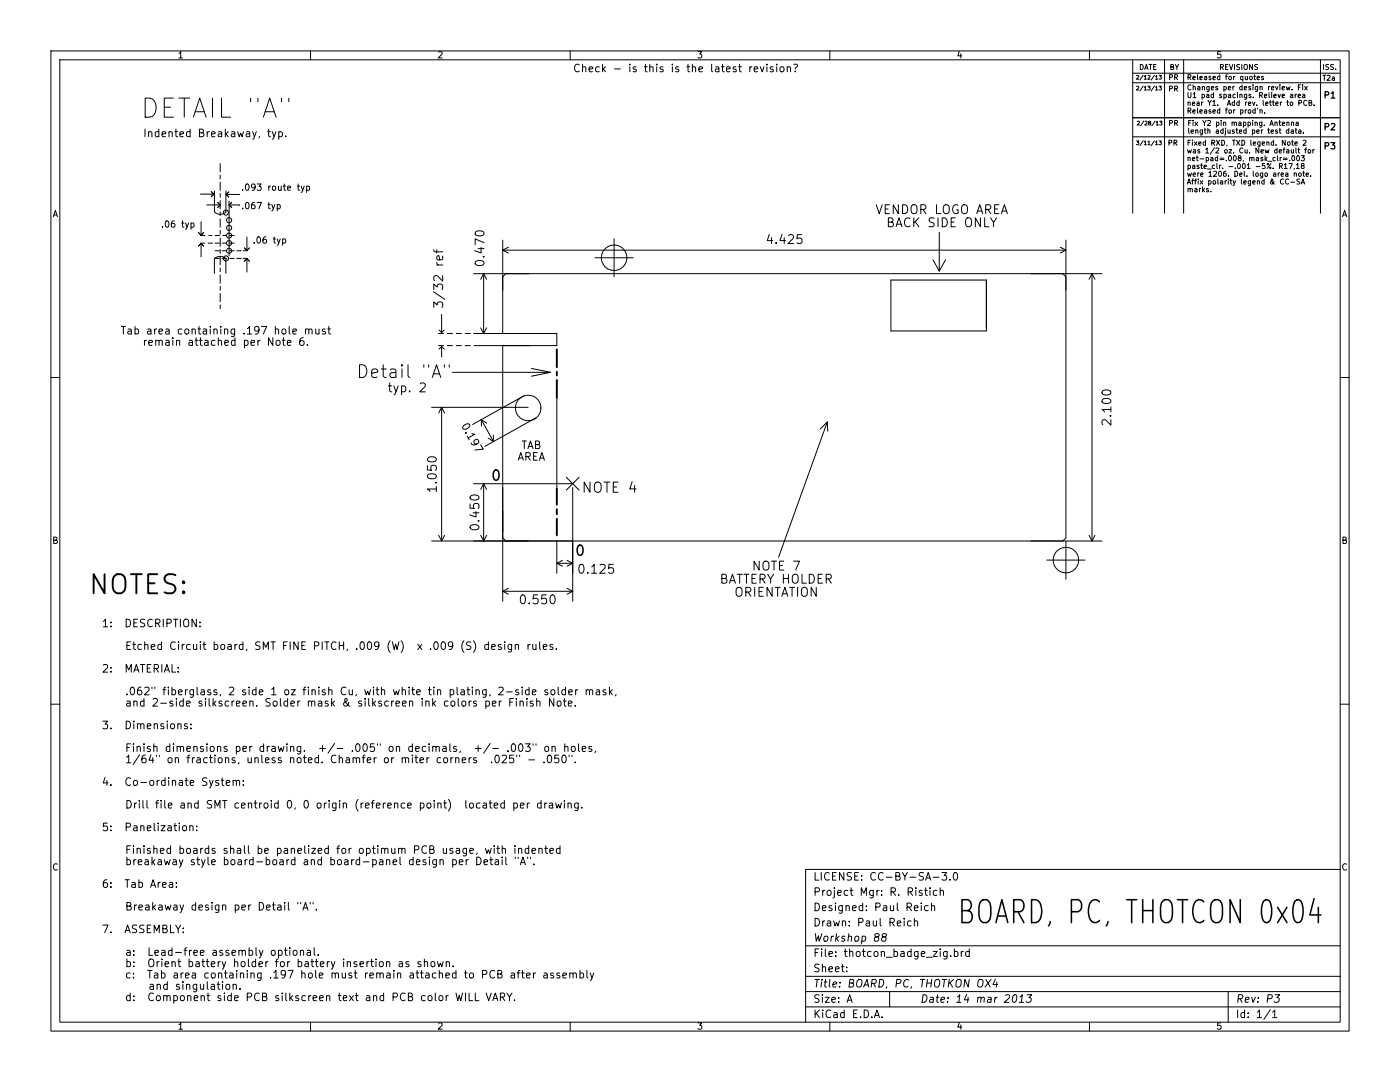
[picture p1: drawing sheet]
<svg xmlns="http://www.w3.org/2000/svg" width="279mm" height="216mm" viewBox="0 0 279 216" stroke-linecap="round" stroke-linejoin="round" font-family="sans-serif">
<g fill="none" stroke="#000" stroke-width=".2">
<path d="M10.2 10.2h259v195.5h-259zM11.9 11.9h255.6v192.1h-255.6zM29 19.6h.9a2.08 2.08 0 0 1 .9 3.2l-.4 .4-.5 .2h-.9zM34.6 19.6h-1.8v3.8h1.8M35.7 19.6h2.2M35.7 10.7l.4-.4v1.3M35.7 11.6h.7M36.8 19.6v3.8M42.4 19.6v3.8M44.2 19.6v3.8h1.8M50 19.6v.7M51.5 19.6v.7"/>
<path d="M56.2 19.6v.7M57.6 19.6v.7M62 10.2v1.7M87.5 10.4l.5-.1 .2 .4-.7 .9h.7M113.8 10.2v1.7M115.6 13a.61 .61 0 0 0-.8-.1 .61 .61 0 0 0-.1 .8 .57 .57 0 0 0 .3 .6 .57 .57 0 0 0 .6-.1M116.3 13.5l.2-.2 .3 .1 .1 .9M116.3 12.8v1.5M117.6 13.8l.7-.1-.1-.3-.4-.1-.2 .2v.8h.6M119.6 13.4l-.4-.1-.3 .3 .1 .7h.6M120.3 12.8v1.5M120.4 13.8l.4 .5"/>
<path d="M120.8 13.3l-.5 .6M122.6 13.8h1.2M125.7 12.8v.2M125.7 13.3v1M126.9 13.4l-.3-.1-.3 .2 .1 .3 .5 .1v.4h-.6M128.6 13.3h.6M128.8 12.8v1.3l.4 .2M129.7 13.5l.2-.2 .4 .1v.9M129.7 12.8v1.5M131.1 12.8v.2M131.1 13.3v1M132.3 13.4l-.4-.1-.2 .2 .1 .3 .5 .1v.4h-.6"/>
<path d="M134.2 12.8v.2M134.2 13.3v1M135.4 13.4l-.3-.1-.3 .2 .1 .3 .5 .1v.4h-.6M137.1 13.3h.6M137.3 12.8v1.3l.4 .2M138.2 13.5l.2-.2 .4 .1v.9M138.2 12.8v1.5M139.3 10.3h.8l-.5 .5 .4 .1v.5l-.2 .2-.5-.2M139.5 13.8l.7-.1-.1-.3-.4-.1-.2 .2 .1 .8h.5M142 12.8v1.3l.2 .2M142.8 13.4h.6l.1 .9M143.5 13.7l-.5 .1-.3 .2 .3 .3h.5"/>
<path d="M144 13.3h.6M144.2 12.8v1.3l.4 .2M145 13.8l.7-.1v-.3l-.5-.1-.2 .2 .1 .8h.6M146.9 13.4l-.4-.1-.2 .2 .1 .3 .5 .1v.4h-.6M147.4 13.3h.6M147.6 12.8v1.3l.4 .2M149.6 13.3v1M150.1 13.3l-.3 .1-.2 .2M150.5 13.8l.7-.1v-.3l-.5-.1-.2 .2 .1 .8h.6M151.7 13.3l.4 1 .4-1M153.1 12.8v.2M153.1 13.3v1"/>
<path d="M154.3 13.4l-.4-.1-.2 .2 .1 .3 .5 .1v.4h-.6M155 12.8v.2M155 13.3v1M155.8 13.4l.4-.1 .3 .3v.4l-.3 .3h-.4l-.1-.3zM157.1 13.5l.2-.2 .4 .1 .1 .9M157.1 13.3v1M158.4 12.9l.5-.1 .2 .2-.4 .8M158.7 14.2v.1M165.6 10.2v1.7M191.5 10.2l-.3 .9h.7M191.8 10.7v.9M217.4 10.2v1.7"/>
<path d="M226.1 16.5h41.2M226.1 14.6h41.2M226.1 12.1v30.4M226.8 17.3l.3-.1 .2 .2-.5 .6h.5M226.8 15.1l.3-.1 .2 .3-.5 .5h.5M227.6 12.9a.51 .51 0 0 1 .6 .5 .51 .51 0 0 1-.6 .5zM228.1 17.2l-.6 .9M228.1 15l-.6 1M228.4 17.4l.2-.2v.8M228.4 15.3l.2-.3v.8M228.4 18h.4M228.4 15.8h.4"/>
<path d="M228.4 13.9l.4-1 .3 1M228.5 13.6h.5M229.1 17.2h.4l-.2 .3 .2 .1v.3h-.4M229.1 15.1l.3-.1 .1 .3-.4 .5h.4M229.3 12.9h.6M229.6 12.9v1M230.2 13.3h.4M230.4 17.2l-.7 .9M230.4 15l-.7 1M230.6 17.4l.2-.2v.8M230.6 15.3l.2-.3v.8M230.6 18h.4"/>
<path d="M230.6 15.8h.4M230.7 12.9h-.5v1h.5M231.3 17.2h.5l-.3 .3 .2 .1v.3h-.4M231.3 15h.5l-.3 .3 .2 .1v.3h-.4M232.4 11.9v30.6M233.4 17.7h.5v-.4l-.5-.1v1M233.4 15.4h.5v-.4l-.5-.1v1M233.7 13.3h.4l.1-.3-.5-.1v1h.4l.1-.4-.2-.2M234.4 17.7h.5l.1-.4-.6-.1v1M234.4 15.4h.5l.1-.4-.6-.1v1M234.5 12.9l.4 .5 .3-.5M234.7 17.7l.3 .5"/>
<path d="M234.7 15.4l.3 .5M234.9 13.4v.5M236.2 11.9v30.6M237.1 18.5v.8l.2 .2 .4-.2v-.8M237.1 15.4h.5v-.4l-.5-.1v1M237.3 15.4l.4 .5M237.7 17a.45 .45 0 0 0-.7 .4 .45 .45 0 0 0 .7 .4M238.1 15.6l.4-.1v-.2l-.3-.1-.1 .2v.5h.4M238.1 17.4l.4-.1v.6M238.1 18.8l.3-.3v1M238.1 16.9v1M238.1 19.5h.6"/>
<path d="M239 14.9v.9l.1 .1M239 17.3h.4l.1 .6M239.5 17.5l-.5 .2 .1 .2h.4M239.5 15.6l.5-.1-.1-.2-.3-.1-.1 .2v.5h.4M239.9 18.9l.3-.1 .2 .2-.1 .4h-.4M239.9 18.8v1M240 17.4l.3-.1 .1 .6M240 17.3v.6M240.4 15.3h.4v.6M240.8 18.9h.4l.1 .6M240.8 15.5l-.5 .2 .2 .2h.3M241.3 19.1l-.5 .1 .1 .3 .4-.1"/>
<path d="M241.3 17.3v.8l-.2 .2-.2-.1M241.3 17.3h-.3l-.2 .2 .1 .4h.4M241.6 15.3l-.2-.1-.1 .2 .3 .2v.3h-.3M241.7 17.6l.5-.1v-.2h-.3l-.2 .1 .1 .5h.4M242.1 15.6l.5-.1-.1-.2-.3-.1-.1 .2v.5h.4M242.2 18.9l-.3-.1-.2 .2 .1 .4h.4M242.2 18.5v1M243 17.3h-.2l-.2 .1 .4 .2v.3h-.4M243.4 15.3l-.3-.1-.1 .2v.5h.4M243.4 14.9v1M243.6 13.4l.5-.1v-.3l-.5-.1v1M243.6 10.3h-.6v.6l.2-.1h.4l.1 .2-.1 .4-.1 .2-.5-.2"/>
<path d="M243.8 18.9l-.3-.1-.1 .2 .4 .2v.2h-.4M243.8 13.4l.4 .5M244.3 17.3h.2l.2 .2-.1 .4h-.3M244.3 18.9l.2-.1 .2 .2-.1 .4h-.3M244.3 17.3v1M244.3 18.8v1M244.5 15.2h.4M244.6 13.3h.3M244.9 14.9l-.2 .1v.9M245.1 12.9h-.5v1h.5M245.1 17.6l.5-.1v-.2h-.3l-.2 .1 .1 .5h.4M245.2 18.9h.4v.6"/>
<path d="M245.3 15.3h.4v.6l-.4-.1zM245.4 12.9l.3 1 .3-1M245.6 19.1l-.5 .1 .2 .3 .3-.1M246 17.3v.6M246.2 15.2v.7M246.3 17.3l-.3 .2M246.4 12.9v1M246.5 15.2l-.3 .2M246.5 18.9l-.3-.1-.2 .2 .1 .4h.4M247 18.5v.1M247 18.8v.7M247.4 12.9l-.5 .1a.42 .42 0 0 0 .4 .5v.3h-.5"/>
<path d="M247.5 18.9h.3l.1 .6M247.5 18.8v.7M247.8 12.9v1M247.9 17.3h-.3l-.2 .2 .1 .4h.4M247.9 16.9v1M248 15.3l-.3-.1-.2 .2 .1 .5h.4M248 15.2v1M248.3 13l.2-.1 .4 .1v.5l-.1 .3-.3 .1-.2-.2zM248.3 17.6l.5-.1v-.2h-.3l-.2 .1 .1 .5h.4M248.5 15.2l.1 .7 .4-.1M248.8 18.8v.8l-.2 .2h-.2M248.8 18.9l-.3-.1-.2 .2 .1 .4h.4"/>
<path d="M249 15.2v.7M249.4 15.3h.5l-.1 .6-.4-.1zM249.6 17.3h-.3l-.1 .1 .4 .2v.3h-.4M249.6 18.9l-.2-.1-.2 .2 .4 .2v.2h-.4M250 12.9v1l-.6-1v1M250.1 16.9v.1M250.1 17.3v.6M250.1 19.4v.1M250.2 15.2h.4M250.4 14.9v.9l.2 .1M250.9 15.6l.5-.1-.1-.2-.3-.1-.1 .2v.5h.4M251 12.9l-.6 .1a.42 .42 0 0 0 .5 .5v.3h-.5"/>
<path d="M251 17.3v.8l-.2 .2-.3-.1M251 17.3h-.3l-.2 .2 .1 .4h.4M251.4 19h.5v-.4l-.5-.1v1M251.5 17.4l.4-.1v.6M251.5 17.3v.6M251.6 19l.4 .5M252.1 15.3l-.2-.1-.1 .2 .3 .2v.3h-.3M252.3 19.1h.5v-.2l-.3-.1-.2 .2 .1 .4h.4M253.2 17.3v.6M253.3 18.5v.8l.1 .2M253.4 17.3l-.2 .2M253.7 17.6l.5-.1v-.2h-.3l-.2 .1 .1 .5h.4"/>
<path d="M253.8 18.5v.1M253.8 18.8v.7M254.2 19.1h.5v-.2l-.3-.1-.2 .2 .1 .4h.4M254.6 17.3l.2 .6 .2-.6M255 18.8l.3 .7 .2-.7M255.4 16.9v.1M255.4 17.3v.6M255.9 17.6l.5-.1-.1-.2h-.3l-.1 .1v.5h.4M255.9 19.1h.5l-.1-.2-.3-.1-.1 .2v.4h.4M256.7 17.3l.2 .6 .2-.4 .2 .4 .2-.6M257.6 18.9h.3l.1 .6M257.9 17.8v.1"/>
<path d="M258 19.1l-.5 .1 .2 .3 .3-.1M258.5 18.8v.7M258.8 18.8l-.3 .2M259.1 19.1h.4v-.2l-.3-.1-.1 .2v.4h.4M259.1 17.4h.3M259.6 16.9h-.5v1M260 16.9v.1M260 18.9h.4v.6M260 17.3v.6M260.4 17.3l.5 .6M260.4 19.1l-.5 .1 .2 .3 .3-.1M260.9 17.3l-.5 .6"/>
<path d="M263.5 11.9v30.6M264 15h.6M264.1 12.9v1M264.3 15v1M264.9 15.1l.4-.1 .2 .3-.7 .7h.7M265.2 12.9l-.6 .1a.42 .42 0 0 0 .5 .5v.3h-.5M265.9 15.4h.4v.6M266.1 12.9l-.5 .1a.42 .42 0 0 0 .5 .5l-.1 .3h-.4M266.3 15.6l-.5 .2 .2 .2h.3M266.6 13.8v.1M28.9 25.8v1.5M29.7 26.4l.2-.1h.3l.1 1"/>
<path d="M29.7 26.3v1M31.7 26.3h-.4l-.3 .3 .1 .6h.6M31.7 25.8v1.5M32.3 26.8l.8-.2-.1-.3h-.4l-.3 .2 .1 .7h.6M32.8 21.4h1.3M33.7 26.4l.2-.1h.4l.1 1M33.7 26.3v1M34.9 26.3h.6M35.1 25.8v1.3l.4 .2M35.9 26.8l.7-.2v-.3h-.5l-.2 .2 .1 .7h.6M37.9 26.3h-.4l-.3 .3 .2 .6h.5M37.9 25.8v1.5"/>
<path d="M38.6 23.4l1.3-3.8 1.2 3.8M39 22.3h1.8M39.8 26.5l.7-.2 .1-.2-.1-.3h-.7v1.5h.6l.3-.3a.39 .39 0 0 0-.4-.5M40 38.7h2.7M41.3 26.3v1M41.8 26.3h-.3l-.2 .3M42.2 38.2l.5 .5M42.2 26.8l.7-.2v-.3h-.5l-.2 .2 .1 .7h.6M42.7 38.7l-.5 .5M42.8 38.1v4.2a1.62 1.62 0 0 0 2.3 0v-4.2M43.6 26.3h.6l.1 1M43.9 32.6v1.7"/>
<path d="M43.9 34.9v.8M43.9 36.3v1.7M43.9 38.6v.8M44.3 26.6l-.6 .1-.2 .2 .2 .4 .6-.1M45 25.8v1.5M45.1 26.7l.5 .6M45.1 38.8h2.7M45.1 38.8l.6 .5M45.6 26.3l-.6 .6M45.7 38.3l-.6 .5M46.2 26.3h.6l.1 1M46.9 26.6l-.5 .1-.3 .2 .3 .4 .5-.1"/>
<path d="M47.4 26.3l.3 1 .3-.7 .3 .7 .3-1M48.4 37.9v.1M49.1 36.8l.2-.1a.68 .68 0 0 1 .4 .6 .68 .68 0 0 1-.4 .7l-.3-.5zM49.2 26.3h.6v1M49.8 26.6l-.5 .1-.2 .2 .2 .4 .5-.1M50.4 26.3l.4 1M50.9 37.3l-.2 .2-.4-.1-.1-.1v-.5l.5-.1 .2 .3v.7l-.2 .2-.4 .1M51.1 26.3l-.5 1.3-.2 .2M51.3 36.7h.8l-.4 .5 .4 .1v.6l-.2 .1-.6-.1M51.8 27.2l-.1 .3M52.6 23.4l1.2-3.8 1.3 3.8M52.9 22.3h1.8"/>
<path d="M53.4 26.3h.6M53.6 25.8v1.3l.4 .2M53.6 37.1v.9M54 37.1l-.4 .3M54.3 26.3l.4 1M54.4 37.3l.2-.2 .4 .2v.4l-.1 .2h-.5zM55.1 26.3l-.5 1.3-.3 .2M55.6 37.1v.8h.5M55.6 26.3h.5l.3 .3-.2 .6h-.6M55.6 26.3v1.5M56.1 37.1v.9M56.5 37.1h.5"/>
<path d="M56.7 36.7v1.1l.3 .2M57 27.1v.2M57.4 37.6l.6-.2-.1-.2-.3-.1-.2 .2v.6h.5M59.3 37.1h.5M59.5 36.7v1.1l.3 .2M60.1 37.1l.3 .9M60.7 37.1l-.4 1.2-.2 .1M61.2 37.2l.4-.1 .2 .3-.1 .5h-.5M61.2 37.1v1.3M226.1 27.3h41.2M226.1 23.5h41.2M226.8 28.1h.5l-.3 .3 .2 .1v.3h-.4"/>
<path d="M227 24.3l.3-.1 .1 .2-.5 .5h.5M228.1 28.1l-.6 1M228.3 24.1l-.7 1M228.4 28.3l.2-.2v.8M228.4 28.9h.4M228.5 24.3l.3-.1 .1 .2-.4 .5h.4M229.1 28.3l.2-.2v.8M229.1 28.9h.4M229.4 24.5l-.2-.1 .2-.2h.2v.2a.3 .3 0 0 0-.3 .2 .3 .3 0 0 0 0 .3h.3l-.1-.4M230.4 28.1l-.7 1M230.5 24.1l-.6 1M230.6 28.3l.2-.2v.8"/>
<path d="M230.6 28.9h.4M230.7 24.4l.3-.2v.7M230.7 24.9h.5M231.3 28.1h.5l-.3 .3 .2 .1v.3h-.4M231.4 24.2h.5l-.3 .3h.3v.4h-.5M233.3 28.5h.5v-.4l-.5-.1v1M233.4 24.6l.5-.1v-.4l-.5-.1v1M234.3 28.5h.5v-.4l-.5-.1v1M234.4 24.6l.5-.1 .1-.4-.6-.1v1M234.5 28.5l.4 .5M234.7 24.6l.3 .4M237 36.7l.3-1 .3 1"/>
<path d="M237 29.9l.2 .6 .2-.4 .2 .4 .2-.6M237 34.5l.2 .7 .2-.5 .2 .5 .2-.7M237 36.4h.5M237.1 31.5h.4v.6M237.1 33h.3l.2 .2-.1 .4h-.4M237.1 37.7h.4v.6M237.1 20.5l.4-.1v.6M237.1 22.1h.5v-.4l-.5-.1v1M237.1 28.5h.3M237.1 20.4v.6M237.1 31.4v.7M237.1 33v1"/>
<path d="M237.1 37.6v.7M237.2 25.6v.9l.2 .1M237.2 24.5h.4M237.3 22.1l.4 .5M237.5 37.8l.2-.2 .2 .1 .1 .6M237.6 28h-.5v1M237.7 24h-.5v1M237.7 26.3l.5-.1-.1-.2-.2-.1-.2 .2 .1 .5h.3M237.8 36.1h.4M238 28v.1M238 31.7l.5-.1-.1-.1-.3-.1-.1 .2v.4h.4M238 20.7l.5-.1-.1-.2h-.3l-.1 .1v.5h.4"/>
<path d="M238 28.3v.7M238 33h.4l.1 .6M238.1 22.2h.4v-.2l-.3-.1-.1 .2v.4h.4M238.1 24v.1M238.1 24.4v.6M238.1 34.8l.5-.1-.1-.1-.2-.1-.2 .2 .1 .4h.3M238.2 29.9h.3l.1 .6M238.2 35.7l-.2 .2v.8M238.4 28.3l.5 .7M238.4 36.1h.4M238.5 33.2l-.5 .2 .1 .2h.4M238.5 37.7h.3l.1 .6"/>
<path d="M238.5 24.4l.5 .6M238.6 30.1l-.5 .2 .2 .2h.3M238.6 26h.4l.1 .6M238.6 25.9v.7M238.7 31.4h.4M238.8 35.7l-.3 .2v.8M238.9 31.1v.8l.2 .2M238.9 37.8l-.5 .2 .1 .3 .4-.1M238.9 20.4h.4v.6M238.9 28.3l-.5 .7M239 21.6v.8l.1 .2M239 24.4l-.5 .6"/>
<path d="M239 34.5v.7M239.1 35.7v.1M239.1 36.1v.6M239.2 28.6h.5v-.2l-.3-.1-.2 .2 .1 .4h.4M239.3 33h-.3l-.1 .1 .4 .2v.3h-.4M239.3 34.5l-.3 .2M239.3 20.6l-.5 .2 .2 .2h.3M239.4 37.6v.7M239.4 29.9h-.2l-.2 .1 .4 .2v.3h-.4M239.5 22.2h.5l-.1-.2-.3-.1-.1 .2v.4h.4M239.5 31.7h.7M239.5 36.1l.5 .6"/>
<path d="M239.6 34.8l.5-.1-.1-.1-.2-.1-.2 .2 .1 .4h.3M239.6 33h.4M239.7 37.6l-.3 .2M239.8 32.6v.9l.2 .1M239.8 20.4v.6M240 25.9v.8l-.2 .2h-.3M240 26l-.3-.1-.2 .2 .1 .5h.4M240 37.3v1M240 24l.4 .6 .3-.6M240 36.1l-.5 .6M240.1 20.4l-.3 .2M240.1 37.9l.3 .4"/>
<path d="M240.3 33.3l.5-.1-.1-.2h-.3l-.1 .1v.5h.4M240.3 25.9h.4M240.4 24.6v.4M240.4 22h.4v.6M240.4 37.6l-.4 .4M240.5 25.6v.9l.2 .1M240.6 28.4l-.3-.1-.2 .2 .1 .4h.4M240.6 28v1M240.6 29.8l.3-.3v1M240.6 30.5h.6M240.7 32h.5l-.1-.5h-.4v.9M240.8 22.2l-.5 .1 .2 .3 .3-.1"/>
<path d="M241 33.7h.7M241 24.1l.4-.1 .2 .3-.7 .7h.7M241 26h.4l.1 .6M241 25.6v1M241.1 20l.3 .6 .3-.6M241.2 37.7l-.3-.1-.1 .2 .4 .2v.2h-.4M241.2 36.1h.3l.2 .1-.1 .5h-.4M241.2 36.1v1M241.3 34.5l.2-.3v1M241.3 35.2h.5M241.4 20.6v.4M241.6 31.5h.4l.1 .6"/>
<path d="M241.6 38.2v.1M241.6 22l-.2-.1-.1 .2 .3 .2v.2h-.3M241.8 28.5h.5l.1-.4-.6-.1v1M242 20.3l.3-.3v1M242 21h.6M242.1 31.6l-.5 .2 .1 .3 .4-.1M242.1 22.2h.5l-.1-.2-.3-.1-.1 .2v.4h.4M242.1 28.5l.3 .5M242.2 36.1h.2l.2 .1v.3l-.2 .2-.3-.2zM242.2 34.3l.4-.1 .2 .3-.6 .7h.6M242.4 29.5l-.9 1.3M242.4 33h-.3l-.2 .2 .1 .4h.4"/>
<path d="M242.7 29.6l.3-.1 .2 .3-.6 .7h.6M242.7 26h.4l.1 .6M242.8 28l.6 1M242.8 24.4h.3l.2 .2-.1 .4h-.4M242.8 24.4v1M242.9 32.6v.9l.1 .1M243 31.5l-.3-.1-.2 .2 .1 .4h.4M243 31.1v1M243 35.7v.9l.2 .1M243 20.9v.1M243.2 26.2l-.5 .2 .1 .2h.4M243.3 34.2h.1a.49 .49 0 0 1 .4 .5 .49 .49 0 0 1-.5 .4l-.1-.3z"/>
<path d="M243.4 33v.6M243.4 22l-.3-.1-.1 .2v.4h.4M243.4 28l-.6 1M243.4 21.6v1M243.5 31.6h.8M243.5 31.8h.8M243.6 36.1h.4v.6M243.7 33l-.3 .2M243.7 24v.1M243.7 24.4v.6M243.8 28a.51 .51 0 0 1 .6 .5 .51 .51 0 0 1-.6 .5zM244 33.5v.1"/>
<path d="M244 36.3l-.5 .2 .2 .2h.3M244.1 26l-.3-.1-.2 .2 .1 .5h.4M244.1 25.6v1M244.2 24.5l.4-.1v.6M244.2 24.4v.6M244.5 29.9h.2l.2 .2v.2l-.2 .2-.3-.2zM244.5 36.1v.6M244.5 21.9h.4M244.6 25.9v.9l-.2 .1M244.6 25.6v.1M244.6 34.2l-.4 .2v.6l.2 .2 .3-.1-.1-.5h-.2l-.2 .1M244.7 32v.1"/>
<path d="M244.8 36.1l-.3 .1M244.9 28.9l-.1 .2M244.9 21l.4-1 .3 1M244.9 21.6l-.2 .1v.9M245 20.7h.5M245.1 25.9v.7l.4-.1M245.1 35.7v.1M245.1 36.1v.6M245.2 35.1v.1M245.3 29.9h.5l-.5 .6h.5M245.3 22h.4v.5h-.4zM245.3 33.2h.7"/>
<path d="M245.3 31.1h.1a.49 .49 0 0 1 .4 .5 .49 .49 0 0 1-.5 .4l-.1-.3zM245.5 36.1h.4M245.5 25.9v.7M245.6 35.7v.9l.3 .1M245.9 24.5l.4-.1v.6M245.9 24.4v.6M246 28h.5M246.1 36.1l.2 .6M246.2 30.4v.1M246.2 21.9v.7M246.2 31.2l.2-.1a.49 .49 0 0 1 .3 .5 .49 .49 0 0 1-.4 .4l-.2-.3zM246.2 28v1"/>
<path d="M246.3 24.5l.2-.1h.2l.1 .6M246.3 26l-.2-.1-.2 .2 .4 .2v.3h-.4M246.4 20.4h-.3l-.2 .2 .1 .4h.4M246.4 20v1M246.4 34.2a.51 .51 0 0 1 .6 .5 .51 .51 0 0 1-.6 .5zM246.5 21.9l-.3 .2M246.5 33.5v.1M246.6 36.1l-.5 1M246.7 25.9h.3M246.8 28l.7 1M246.8 25.6v.9l.2 .1M247.1 32.7l.1-.1a.49 .49 0 0 1 .4 .5 .49 .49 0 0 1-.5 .5l-.1-.4z"/>
<path d="M247.2 24.4h.4l.1 .6M247.3 31.5l-.2-.2 .1-.1 .4-.1v.3l-.5 .3 .2 .4 .4-.2-.2-.4M247.3 20.4h-.3l-.2 .2 .1 .4h.4M247.3 20v1M247.3 26.3l.5-.1v-.2l-.3-.1-.2 .2 .1 .5h.4M247.4 34.8l.5-.1-.1-.1-.3-.1-.1 .2 .1 .4h.3M247.5 28l-.7 1M247.6 22l.3-.1 .2 .2-.1 .4h-.4M247.6 21.9v1M247.7 24.6l-.5 .2 .1 .2h.4M247.7 35.7v.9l.2 .1M247.8 28a.51 .51 0 0 1 .6 .5 .51 .51 0 0 1-.6 .5z"/>
<path d="M248 29.6a.45 .45 0 0 0-.6 .4 .45 .45 0 0 0 .6 .4M248 32.7l.2-.1a.49 .49 0 0 1 .3 .5 .49 .49 0 0 1-.4 .5l-.2-.4zM248.2 24.4h.2l.2 .2-.1 .4h-.3M248.2 24.4v1M248.2 32l-.1 .2M248.2 36.4l.5-.1v-.2h-.3l-.2 .1 .1 .5h.4M248.3 34.2v.8l.2 .2M248.5 29.9v.6l.4-.1M248.5 21.9v.7M248.6 20.4v.6M248.7 26l-.3-.1-.2 .2 .1 .5h.4M248.7 25.6v1"/>
<path d="M248.8 21.9l-.3 .2M248.9 35.1v.1M248.9 20.4l-.3 .2M248.9 32.9l.3-.3v1M248.9 29.9v.6M248.9 33.6h.6M249.1 24.4h.3l.2 .2-.1 .4h-.4M249.1 24.4v1M249.1 20.7l.5-.1v-.2h-.3l-.2 .1 .1 .5h.4M249.1 22h.5l-.1 .5h-.4zM249.4 30.4v.1M249.4 31.5h.4v.6"/>
<path d="M249.4 31.4v.7M249.6 36.1v.8l-.2 .2-.3-.1M249.6 36.1h-.3l-.2 .1 .1 .5h.4M249.6 28v.8l.2 .2M249.8 31.6l.2-.2 .2 .1 .1 .6M249.9 26l.3-.1 .2 .2-.1 .5h-.4M249.9 25.9v1M250 20.4l.2 .6 .3-.6M250 24v.1M250 24.4v.6M250 36.4l.5-.1v-.2h-.3l-.2 .1 .1 .5h.4M250.1 28.6h.5l-.1-.2-.2-.1-.2 .2 .1 .4h.3"/>
<path d="M250.1 34.2v.8l.2 .2M250.5 24.5l.4-.1v.6M250.5 24.4v.6M250.5 22l-.3-.1-.2 .2 .1 .4h.4M250.5 21.6v1M250.7 34.6l.2-.1 .2 .2v.3l-.2 .2-.3-.2zM250.7 33.2h.8M250.7 31.5h.4l.1 .6M250.8 26.3l.5-.1v-.2l-.3-.1-.2 .2 .1 .5h.4M250.8 20.9v.1M250.9 36.2l.4-.1 .1 .6M250.9 36.1v.6"/>
<path d="M251 21.6l-.1 .2M251.2 31.6l-.5 .2 .1 .3 .4-.1M251.2 29.5v1l-.6-1v1M251.5 28.3v.8l-.2 .2h-.3M251.5 28.4l-.3-.1-.2 .2 .1 .4h.4M251.5 22h.4v.6M251.5 21.9v.7M251.7 30.2l.4-.1v-.2h-.3l-.1 .1v.5h.4M251.7 25.9v.7M251.8 24.4v.8l-.2 .2-.2-.1M251.8 24.4h-.3l-.1 .2v.4h.4M251.9 28.6h.5l-.1-.2-.3-.1-.1 .2 .1 .4h.3"/>
<path d="M252 31.5l-.2-.1-.2 .2 .4 .2v.2h-.4M252 34.5v.8l-.2 .2h-.2M252 34.6l-.3-.1-.2 .2 .1 .4h.4M252 25.9l-.3 .2M252.1 20v.9l.1 .1M252.3 36.1h-.3l-.2 .1 .1 .5h.4M252.3 35.7v1M252.3 25h.1M252.4 22.5v.1M252.4 32.6h-.4l-.1 .5h.5v.4h-.5M252.5 29.9l.2 .6 .2-.4 .2 .4 .2-.6M252.5 31.1v1"/>
<path d="M252.5 34.6l.3-.1 .2 .2v.3l-.2 .2-.4-.2zM252.6 20.7l.5-.1-.1-.2h-.3l-.1 .1v.5h.4M252.6 31.7l.3 .4M252.8 28.4h.4l.1 .6M252.8 28.3v.7M252.9 31.4l-.4 .4M253 25.9h.4M253.1 32.2h.7M253.1 25.6v.9l.3 .1M253.4 20.4h.3M253.4 25l.4-1 .3 1M253.5 20v.9l.2 .1"/>
<path d="M253.5 24.8h.5M253.6 32.6l-.7 1M253.7 26.3l.5-.1-.1-.2-.3-.1-.1 .2v.5h.4M253.9 20.4h.4M254.1 33.5v.1M254.1 20v.9l.2 .1M254.2 28.4l-.3-.1-.2 .2 .1 .4h.4M254.2 34.6h.4v.6M254.2 28v1M254.2 36.2l-.2 .4a.28 .28 0 0 1-.4 .1 .28 .28 0 0 1 0-.5l.4-.3-.1-.2-.2 .1a.97 .97 0 0 0 .7 .9M254.4 24.5l.4-.1 .1 .6M254.4 24.4v.6"/>
<path d="M254.5 31.5l-.3-.1-.2 .2 .1 .4h.4M254.6 34.7l-.5 .2 .2 .3 .3-.1M254.6 20.7l.5-.1-.1-.2h-.2l-.2 .1 .1 .5h.3M254.7 28.9v.1M254.9 29.9h-.3l-.2 .2 .1 .4h.4M254.9 29.5v1M254.9 26l-.2-.1-.2 .2 .4 .2v.3h-.4M255 31.1v.8l.1 .2M255.1 34.5v.7M255.2 24.4h.4M255.3 25.9h.4M255.3 30.2l.5-.1-.1-.2h-.3l-.1 .1v.5h.4"/>
<path d="M255.3 33.2l.5-.1 .1-.4-.6-.1v1M255.4 24v.9l.2 .1M255.4 34.5l-.3 .2M255.4 25.6v.9l.3 .1M255.5 31.4v.7M255.5 20.4v.6M255.6 33.2l.3 .4M255.7 34.8l.5-.1-.1-.1-.3-.1-.1 .2v.4h.4M255.8 31.4l-.3 .2M255.8 20.4l-.3 .2M255.9 24.7l.5-.1-.1-.2h-.3l-.1 .1v.5h.4M256.1 29.9h.3"/>
<path d="M256.1 31.6h.8M256.1 31.8h.8M256.2 35.8a.45 .45 0 0 0-.7 .4 .45 .45 0 0 0 .7 .4M256.3 32.9l.3-.3v1M256.3 33.6h.6M256.4 29.5l-.2 .2v.8M256.5 28v1l-.6-1v1M256.6 34.6h.4v.6M256.8 29.9h.4v.6M256.8 20.4h.4M256.8 24.5l.4-.1 .1 .6M256.8 24.4v.6"/>
<path d="M256.9 20v.9l.3 .1M257 28.4l.3-.1 .2 .2v.3l-.2 .2-.4-.2zM257 34.7l-.5 .2 .2 .3 .3-.1M257.2 35.8a.45 .45 0 0 0-.7 .4 .45 .45 0 0 0 .7 .4M257.2 26l-.3-.1-.2 .2 .1 .5h.4M257.2 25.6v1M257.2 30.1l-.5 .2 .2 .2h.3M257.2 32.6h.7l-.4 1M257.4 32v.1M257.5 20.5h.4v.5l-.4-.1zM257.6 36.3h.8M257.7 26h.4v.6"/>
<path d="M257.7 29.9l.1 .6 .3-.1M257.7 24.5l.4-.1 .1 .6M257.7 24.4v.6M257.8 28.3h.3M257.9 28v.8l.2 .2M257.9 31.1h.1a.49 .49 0 0 1 .4 .5 .49 .49 0 0 1-.5 .4l-.1-.3zM258.1 26.2l-.5 .2 .2 .2h.3M258.1 29.9v.6M258.3 34.6h.4v.6M258.3 34.5v.7M258.3 33.6l-.1 .2M258.4 28.6h.5v-.2l-.3-.1-.2 .2 .1 .4h.4"/>
<path d="M258.5 25.9h.4M258.6 25.6v.9l.3 .1M258.6 29.5v.9l.2 .1M258.7 24.4h.3l.1 .6M258.7 32.9l.3-.3v1M258.7 33.6h.6M258.9 31.1h.1a.49 .49 0 0 1 .4 .5 .49 .49 0 0 1-.5 .4l-.1-.3zM259 29.9h.4M259.1 24.6l-.5 .2 .2 .2h.3M259.2 29.5v.9l.2 .1M259.2 26h.4v.6M259.2 20.6l.5-.1v-.4l-.5-.1v1"/>
<path d="M259.3 34.6l.2-.1 .2 .2v.3l-.2 .2-.3-.2zM259.4 35.8h-.5a.42 .42 0 0 0 .5 .5l-.1 .4h-.5M259.6 26.2l-.5 .2 .2 .2h.3M259.7 31.1h.6l-.3 .4 .3 .1v.4h-.6M259.7 36.7l.3-1 .4 1M259.8 36.4h.5M259.9 33.1l-.2-.2v-.2h.5v.3l-.5 .2 .2 .4 .4-.2-.2-.3M260 34.5h.4M260.1 28.1l.4-.1 .2 .3-.7 .7h.7M260.1 26.5v.1M260.1 34.2v.8l.3 .2M260.4 29.9h.4"/>
<path d="M260.7 34.8l.4-.1v-.1l-.3-.1-.1 .2v.4h.4M260.8 29.5l-.3 .2v.8M260.8 20.1a.45 .45 0 0 0-.6 .4 .45 .45 0 0 0 .6 .4M261.1 29.9h.3l.2 .2v.2l-.2 .2-.4-.2zM261.2 20.5h.5v-.4l-.5-.1v1h.4l.2-.3-.2-.2M261.6 35.1v.1M262 29.9v.6M262.3 20.9v.1M262.3 29.9l-.3 .2M10.6 43.3l.4-1.3 .5 1.3M10.7 42.9h.7M32.4 45.2v.1"/>
<path d="M33.1 44.2l.2-.1a.68 .68 0 0 1 .4 .6 .68 .68 0 0 1-.4 .6l-.3-.4zM34.8 44.1h-.4l-.2 .3v.7l.2 .2 .5-.1v-.4l-.1-.2h-.4l-.2 .2M36.2 44.5h.5M36.4 44.1v1.1l.3 .1M37 44.5l.3 .8M37.6 44.5l-.4 1.1-.2 .2M38.1 44.6l.4-.1 .2 .2-.1 .6h-.5M38.1 44.5v1.3M39.6 46.4l.5 .5M40 47h.9M40 48.5h.9M40.1 44.3v2.6"/>
<path d="M40.1 48.6v2.6M40.1 48.6l.5 .5M40.1 48.6l-.5 .5M40.6 46.4l-.5 .5M41.3 40.9h2.6M41.5 48.5h.9M41.7 47h.6M42.8 54.5v-2.9a1.62 1.62 0 0 1 2.3 0v2.9M42.9 47h.9M42.9 48.5h.9M42.9 50h.9M42.9 51.6h.9"/>
<path d="M43.4 40.4l.5 .5M43.9 40v1.7M43.9 42.3v.8M43.9 43.7v1.6M43.9 46v.7M43.9 47.5v1.6M43.9 49.8v.7M43.9 51.2v1.6M43.9 53.5v.7M43.9 54.9v1.6M43.9 57.2v.7M43.9 58.5v1.7"/>
<path d="M43.9 40.9l-.5 .5M44.3 48.5h.9M44.3 50h.9M44.3 51.6h.9M44.5 47h.6M45.7 40.9h2.1v.1M45.7 40.9l.5 .5M45.7 40.1v11M45.8 47h.9M45.8 48.5h.9M45.8 50h.9M45.8 51.6h.9"/>
<path d="M46.2 40.4l-.5 .5M47.2 50h.9M47.2 51.6h.9M48.4 41.5v.2M48.5 50h.9M48.5 51.6h.9M48.8 49.5l.5 .5M49.1 40.5l.2-.1a.68 .68 0 0 1 .4 .6 .68 .68 0 0 1-.4 .7l-.3-.5zM49.3 47.3v2.7M49.3 51.6v2.7M49.3 51.6l-.5 .5M49.3 51.6l.5 .5"/>
<path d="M49.8 49.5l-.5 .5M50.7 48.4v.1M50.8 40.4l-.4 .1-.2 .2v.7l.2 .3 .5-.2v-.4l-.1-.2h-.4l-.2 .2M51.3 40.4h.9l-.6 1.3M51.4 47.3l.2-.1a.68 .68 0 0 1 .4 .7 .68 .68 0 0 1-.4 .6 .84 .84 0 0 1-.2-1.2zM53.1 47.2l-.4 .1-.2 .3v.7l.2 .2 .4-.1 .1-.4-.1-.2-.4-.1-.2 .3M53.5 40.8h.4M53.6 40.4v1.1l.3 .2M54.2 40.8l.3 .9M54.5 47.7h.5M54.7 47.2v1.1l.3 .2M54.8 40.8l-.4 1.2-.2 .1"/>
<path d="M55.3 47.7l.3 .8M55.3 40.9l.4-.1 .2 .3-.1 .5h-.5M55.3 40.8v1.3M55.9 47.7l-.4 1.1-.2 .1M56.4 47.7h.4l.2 .2-.1 .6h-.5M56.4 47.7v1.2M86.5 58.2l2.3 1.5M86.6 57.8v-1.1l.6 .6 .2-.5h.8l.1 .2v.5l-.1 .3M86.6 49.8l.1 .4h.1h1.5M87.2 52.4v.3l.3 .2M87.2 52.9h1.1M87.2 49.8v.7"/>
<path d="M88.3 51.1v.5l-.2 .3-.9-.1v-.7l.4-.1 .2 .9M88.3 55v1.1l-1-1-.2-.1-.4 .1-.1 .2v.5l.1 .2M94.5 54.6h125.4M94.9 52.2a1.18 1.18 0 0 1 1.7 .2 .96 .96 0 0 1-1.6 .4l-.2-.2zM94.9 46.3a1.18 1.18 0 0 1 1.7 .2 .96 .96 0 0 1-1.6 .4l-.2-.2zM95.4 49.6h1.2M96 49.4v1.1l-1.3-.5M96.4 51.2h.2M96.5 54.6v11.9M96.5 54.6l.6 1.1M96.5 54.6l-.6 1.1M96.6 48.4l-1.8-.7v1.2"/>
<path d="M100.3 47.9v18.6M100.3 49.9h112.4M100.3 49.9l1.2 .6M101 54.6l-.7 .6M101.5 49.3l-1.2 .6M118.7 51.4h7.7M122.6 47.6v7.6M153.5 46.7l-.4 1.3h1.1M154 47.4v1.2M154.9 48.4v.2M156.1 46.7l-.4 1.3h1.1M156.5 47.4v1.2"/>
<path d="M157.4 47l.2-.2h.4l.3 .2 .1 .3-.1 .3-1 1h1.1M160 46.8h-.9l-.1 .9 .3-.2 .6 .1 .2 .2-.1 .6-.3 .2h-.4l-.3-.2M174.9 40.9l.6 1.7 .6-1.7M176.7 41.7h.5M177.3 44.3l.8-.1 .1-.2-.1-.4-.8-.1v1.7h.7l.3-.3a.46 .46 0 0 0-.4-.6M177.5 40.9h-.8v1.7h.8M177.8 55.9h19.1v10.1h-19.1zM178.8 45.2l.6-1.7 .6 1.7M179 44.7h.8M179.3 40.9v1.7l-1-1.7v1.7M180.1 40.9a.9 .9 0 0 1 1.1 .8 .9 .9 0 0 1-1.1 .9zM181.6 43.6a.71 .71 0 0 0-.9 0 .71 .71 0 0 0-.2 .9 .67 .67 0 0 0 .4 .7 .67 .67 0 0 0 .7-.1"/>
<path d="M181.9 41.1a.6 .6 0 0 1 .7-.2 .6 .6 0 0 1 .4 .5v.6a.59 .59 0 0 1-.6 .7 .59 .59 0 0 1-.6-.7zM182.4 43.5v1.7M182.6 44.2l.8 1M183.4 43.5l-1 1M183.8 41.8l.8-.1 .2-.3-.1-.4-.3-.1h-.6v1.7M184.2 41.8l.6 .8M186.2 51.8l1.3 2.3 1.2-2.3M186.4 43.6l-.6-.1-.3 .1v.5l.8 .4 .1 .4-.3 .3h-.7M186.9 40.9v1.7h.8M187.2 43.5v1.7M187.5 46.4v7.6M188 43.5a.9 .9 0 0 1 1.1 .9 .9 .9 0 0 1-1.1 .8z"/>
<path d="M188.3 41.1a.6 .6 0 0 1 .7-.2 .6 .6 0 0 1 .4 .5v.6a.59 .59 0 0 1-.6 .7 .59 .59 0 0 1-.5-.7zM189.8 44.3h.6M190.7 43.5h-.9v1.7h.9M191.1 40.9a.87 .87 0 0 0-1 .7 .87 .87 0 0 0 .6 1l.5-.1v-.6h-.3M192.2 40.9a.59 .59 0 0 1 .6 0 .59 .59 0 0 1 .3 .5v.6a.59 .59 0 0 1-.6 .7 .59 .59 0 0 1-.6-.7v-.6zM192.8 43.7a.6 .6 0 0 1 .7-.2 .6 .6 0 0 1 .4 .6v.6a.59 .59 0 0 1-.6 .6 .59 .59 0 0 1-.6-.6zM194.9 42.6l.6-1.7 .6 1.7M195.1 42.1h.9M195.7 43.5v1.7l-1.1-1.7v1.7M196.5 43.5v1.7h.9M196.7 41.8l.9-.1 .1-.3v-.4l-.3-.1h-.7v1.7M197.1 41.8l.6 .8"/>
<path d="M197.7 43.5l.6 .9 .6-.9M198.3 44.4v.8M198.5 41.7h.6M199.3 40.9h-.8v1.7h.8M199.9 42.6l.5-1.7 .6 1.7M200 42.1h.9M211.6 49.3l1.1 .6M212.1 54.6l.6 .6M212.7 47.9v59.4l-.6 .7M212.7 49.9l-1.1 .6M217.9 54.6v53.4M217.9 54.6l.6 1.1"/>
<path d="M217.9 54.6l-.6 1.1M267.9 43.3l.5-1.3 .4 1.3M268 42.9h.7M10.2 75.3h1.7M24.2 65.1h.9M24.6 65.1v1.6M25.6 65.7h.5l.1 1M26.2 66l-.5 .1-.2 .2 .2 .4 .5-.1M26.9 65.7l.5-.1 .3 .3-.2 .7h-.6M26.9 65.1v1.6M28.8 67.9v1M29.3 67.9l-.3 .1-.2 .2"/>
<path d="M29.5 65.7h.6v1M29.7 68.4l.7-.1v-.3l-.5-.1-.2 .2 .1 .7h.6M30.1 66l-.5 .1-.2 .2 .2 .4 .5-.1M30.9 65.6v1.1M31.1 68l.2-.1 .4 .1v.9M31.1 67.9v1M31.3 65.6l-.3 .1-.1 .2M31.7 66.1l.8-.1-.1-.3-.5-.1-.2 .3 .1 .7h.6M31.7 68.1l.2-.2 .4 .1 .1 .9M33.1 65.7h.6l.1 1M33.1 68h.6l.1 .9M33.8 66l-.5 .1-.3 .2 .3 .4 .5-.1"/>
<path d="M33.8 68.3h-.5l-.3 .3 .3 .3 .5-.1M34.5 67.4v.1M34.5 67.9v1M35.2 68l.2-.1 .4 .1 .1 .9M35.2 67.9v1M36.3 65.7l-.4-.1-.3 .3 .1 .7h.6M37 65.8l.2-.2 .4 .2 .1 .6-.2 .2-.3 .1-.2-.2zM37.8 68h.5l.1 .9M38.3 65.8l.3-.2 .3 .1 .1 1M38.3 65.6v1.1M38.4 68.3h-.5l-.2 .3 .2 .3 .5-.1M38.9 67.9h.6"/>
<path d="M39.1 67.4v1.3l.4 .2M39.5 65.6h.6M39.7 65.1v1.3l.4 .3M39.8 67.9h.6M40 67.4v1.3l.4 .2M40.6 65.7h.6v1M40.9 68h.6v.9M41.2 66l-.5 .1-.2 .2 .2 .4 .5-.1M41.5 68.3h-.5l-.2 .3 .2 .3 .5-.1M42 65.1v.2M42 65.6v1.1M42.7 65.8l.2-.2 .4 .1v1"/>
<path d="M42.7 65.6v1.1M42.9 68l-.4-.1-.3 .3 .1 .6h.6M43.6 68l.2-.1 .3 .1 .1 .9M43.6 67.4v1.5M43.9 60.8v.8M44.1 65.1v.2M44.1 65.6v1.1M44.8 65.8l.2-.2 .4 .1v1M44.8 65.6v1.1M44.9 68.4l.7-.1-.1-.3-.4-.1-.2 .2v.7h.6M46.8 65.6v1.3l-.3 .3-.3-.1M46.8 65.7l-.4-.1-.3 .3 .1 .7h.6"/>
<path d="M46.9 68l-.4-.1-.3 .3 .1 .6h.6M46.9 67.4v1.5M48.7 66.5v.2M48.8 68l.4-.1 .3 .3-.1 .6h-.6M48.8 67.9v1.5M49.4 65.6l.4-.5v1.6M49.4 66.7h.8M50.1 68.4l.7-.1-.1-.3-.4-.1-.2 .2 .1 .7h.5M51.5 67.9v1M51.7 65.8l-.3 .3h-.3l-.3-.3 .2-.6 .4-.1 .2 .2a1.01 1.01 0 0 1-.3 1.4h-.3M51.9 67.9l-.3 .1-.1 .2M52.2 65.1h1l-.6 1.6"/>
<path d="M54.4 67.4v1.5l-.8-1.5v1.5M55 65.8l.2-.2 .3 .1 .1 1M55 65.1v1.6M55.2 68l.2-.1 .4 .1 .1 .6-.1 .2-.4 .1-.2-.1zM56.3 67.9h.6M56.4 65.7l.4-.1 .3 .3v.5l-.3 .3-.4-.1-.1-.2zM56.6 67.4v1.3l.3 .2M57.3 68.4l.8-.1-.1-.3-.4-.1-.3 .2 .1 .7h.6M57.7 65.1v1.3l.2 .3M58.4 66.1l.8-.1-.1-.3-.4-.1-.3 .3 .1 .7h.6M60.5 67.4a.6 .6 0 0 0-.7 .6v.6l.2 .2 .4 .1 .2-.1 .1-.5-.2-.3h-.4l-.3 .3M61 65.8l.2-.2 .4 .1v1"/>
<path d="M61 65.6v1.1M61.3 68.8v.1M61.6 65.9l.2-.3 .4 .1 .1 1M63 65.6l.1 1 .3 .1 .3-.2M63.7 65.6v1.1M64.9 65.7l-.4-.1-.2 .3 .1 .2 .5 .1v.4h-.6M65.4 65.6h.6M65.6 65.1v1.3l.4 .3M71.8 72.8a1.34 1.34 0 0 1 1.4 .8 1.34 1.34 0 0 1-.5 1.6l-.9 .1zM74.2 74.5l1.2-.3-.1-.4-.8-.2-.3 .4 .1 1.2 .2 .1 .8-.1M76.1 73.6h1M76.5 72.8v2.2l.1 .2 .5 .1"/>
<path d="M77.5 77h.7M77.8 76.4v1.5l.1 .2 .3 .1M77.9 73.8l.3-.2 .7 .2 .1 .2v1.3M78.6 77l.4 1.2M79 74.2l-.8 .2a.5 .5 0 0 0-.4 .4 .5 .5 0 0 0 .4 .5l.8-.1M79.5 77l-.6 1.6-.3 .2M80.1 77.1l.5-.1 .4 .3v.6l-.2 .2h-.7M80.1 77v1.8M80.2 72.8l-.1 .1 .1 .1 .1-.1-.1-.1v.2M80.2 73.6v1.7M81.4 72.8v2.2l.4 .3M81.7 78v.2"/>
<path d="M83.9 76.6l.2-.2h.4l.3 .2 .1 .3-.1 .3-1 1h1.1M84.6 72.8v.5M85.5 72.8v.5M86.3 75.3l.8-2.5 .9 2.5M86.5 74.6h1.2M86.6 61.3v-1.1l.6 .6 .2-.5h.8l.1 .3v.5l-.1 .2M87.5 66.5h1M87.5 69h1M87.6 65.8l.5 .6 .5-.6M88.1 62.7v3.6M88.1 69.2v2M88.1 69.2l.5 .5"/>
<path d="M88.1 69.2l-.5 .5M88.7 72.8v.5M89.3 66.5h1M89.3 69h1M89.7 72.8v.5M91.1 66.5h1M91.1 69h1M92.8 66.5h1.1M92.8 69h1.1M94.5 66.5h16.6v2.5h-16.5M95.9 65.4l.6 1.1M97.1 65.4l-.6 1.1"/>
<path d="M100.3 69v51M104.5 79l-10.2 5.7M106 73.5l3.9 .8h-19.6M109.8 74.3l-3.8 .8M111.1 79.4v17.8M220.1 79.7a.96 .96 0 0 1 1.6 .4 1.11 1.11 0 0 1-1.8 0zM220.1 78a.96 .96 0 0 1 1.6 .4 1.11 1.11 0 0 1-1.8 0zM267.5 75.3h1.7M85.3 92.9v.9l.8 .1-.1-.3 .1-.6 .2-.2 .6 .1 .2 .3v.4l-.2 .3M85.4 91.4a1.18 1.18 0 0 1 1.7 .2 .96 .96 0 0 1-1.6 .4l-.2-.3zM85.5 94.7a.96 .96 0 0 1 1.6 .4 1.11 1.11 0 0 1-1.8 0zM86.1 81.3h19.3"/>
<path d="M86.9 96.3h.2M87.1 97.6h-1.8l.5 .5M87.1 97.1v1M88.1 81.3v26.7M88.1 81.3l.6 1.1M88.1 81.3l-.5 1.1M92.5 85l.5-.4h.4l.3 .1a.81 .81 0 0 1-.4 .8 .81 .81 0 0 1-1-.1zM93 86.4h-.1M93.2 87l.5 .8M94 98.9a.96 .96 0 0 1 1.6 .5 1.11 1.11 0 0 1-1.8 0zM94 88.4a.6 .6 0 0 0 .9 .3l.5-.3 .2-.2-.2-.4-.2-.1-.5 .1-.1 .3 .1 .4 .4 .1M94.2 86.5l.6 .1-1.4 .8"/>
<path d="M94.5 96.5h19.8M95.9 88.7l.5 .9-1.6 .2M96 83.7l2.5 4.4M96 83.7l.1 1.3M96 83.7l1.1 .7M96.5 96.5v11.5M96.5 96.5l.6 1.1M96.5 96.5l-.6 1.1M97.4 87.4l1.1 .7M98.5 86.8v1.3M103.4 91.8l.5-1.5 .5 1.5M103.6 91.4h.7"/>
<path d="M104.2 88h.9M104.6 88v1.5M105 91.1l.7-.1 .1-.2v-.4l-.3-.1h-.5v1.5M105.3 91.1l.5 .7M105.4 89.5l.5-1.5 .5 1.5M105.5 89.1h.7M106.5 91h.5M106.9 88.7l.7-.1 .1-.3-.2-.2-.6-.1v1.5h.6l.3-.3a.39 .39 0 0 0-.4-.5M107 83.4l-10.3 5.7M107.2 90.3h-.7v1.5h.7M107.6 91.8l.5-1.5 .6 1.5M107.8 91.4h.7"/>
<path d="M113 95.3l2.6 2.5M114.3 97.3v22.7M115.6 95.3l-2.6 2.5M117.7 96.2v2l-1.1-2v2M118.7 96.5a.68 .68 0 0 1 .8-.3 .68 .68 0 0 1 .5 .7v.7a.68 .68 0 0 1-.7 .7 .68 .68 0 0 1-.7-.7zM120.6 96.2h1.1M121.1 96.2v2M122.4 97.2h.7M123.4 96.2h-1v2h1M126.2 96.1l-.5 1.5h1.2M126.6 96.9v1.3M165.1 84.2l.1 1.9"/>
<path d="M165.1 84.2l-1.4 1.4M165.1 84.2l-9.7 27M221.5 83h.2M221.7 83.7v1.1l-1-1-.3-.1-.3 .1-.2 .3v.4l.2 .3M221.7 81.7h-1.8l.5 .5M221.7 81.2v1M10.7 107.8l.6-.1v-.4l-.6-.1v1.2h.5l.2-.4-.3-.2M86.1 108h133.8M87.6 106.8l.5 1.2M88.7 106.8l-.6 1.2M93.8 100.5v.9l.9 .1-.2-.3 .1-.6 .2-.1h.6l.2 .3v.4l-.2 .3M94 104.9a.96 .96 0 0 1 1.6 .4 1.11 1.11 0 0 1-1.8 0z"/>
<path d="M94.4 102.3h1.2M95 102.1v1.1l-1.3-.5M95.4 103.9h.2M95.9 106.8l.6 1.2M97.1 106.8l-.6 1.2M100.3 118h14M100.3 118l1.2 .6M100.3 107.3l.7 .7M101.5 117.4l-1.2 .6M104 118.9l.3-.2a.96 .96 0 0 1 .4 1.6l-.3 .2a.96 .96 0 0 1-.4-1.6zM107.3 118.7h-.8l-.1 .8 .2-.1 .6 .1 .2 .2-.1 .6-.2 .2h-.5l-.2-.2M109 118.7h-.8l-.1 .8 .2-.1 .6 .1 .2 .2-.1 .6-.2 .2h-.5l-.2-.2"/>
<path d="M109.9 118.9l.3-.2a.96 .96 0 0 1 .4 1.6l-.2 .2a.96 .96 0 0 1-.5-1.6zM111.1 112.4h3.2M111.1 108v6.4M111.1 112.4l1.2 .6M112.3 111.8l-1.2 .6M113.2 117.4l1.1 .6M113.2 111.8l1.1 .6M114.3 118l-1.1 .6M114.3 112.4l-1.1 .6M115.8 112.7l.2-.1a.96 .96 0 0 1 .4 1.6l-.3 .2a.96 .96 0 0 1-.4-1.6zM117.3 114.2v.2M118.1 113.1l.5-.5v1.8"/>
<path d="M118.1 114.4h1M119.8 112.8l.2-.2h.4l.3 .2 .1 .3-.1 .3-1 1h1.1M122.4 112.6h-.9v.9l.2-.2 .6 .1 .2 .2-.1 .6-.3 .2h-.4l-.2-.2M144.1 115.4l.7-.1 .2-.2-.2-.4-.7-.1v1.8h.6l.4-.4a.46 .46 0 0 0-.4-.6M145.6 116.4l.6-1.8 .6 1.8M145.8 115.9h.8M147 117.5a.6 .6 0 0 1 .7-.3 .6 .6 0 0 1 .4 .6v.6a.59 .59 0 0 1-.6 .6 .59 .59 0 0 1-.6-.6zM147.1 114.6h1M147.6 114.6v1.8M148.5 114.6h1M148.8 118.1h.9l.2-.3-.1-.4-.3-.2h-.7v1.8M149 114.6v1.8"/>
<path d="M149.3 118.1l.6 .9M150.1 115.4h.6M150.6 117.2v1.8M150.9 114.6h-.8v1.8h.8M151.5 118.1h.6M151.5 112v1.7l-1-1.7v1.7M151.7 115.5l.8-.1 .2-.2-.1-.4-.2-.2h-.7v1.8M152.1 115.5l.6 .9M152.3 117.2h-.8v1.8h.8M152.4 112.2a.6 .6 0 0 1 .6-.2 .6 .6 0 0 1 .5 .6v.6a.59 .59 0 0 1-.6 .6 .59 .59 0 0 1-.6-.6zM153.2 114.6l.6 .9 .6-.9M153.8 115.5v.9"/>
<path d="M154 112h1M154.1 117.2v1.8l-1-1.8v1.8M154.5 112v1.7M154.7 117.2h1M155.2 117.2v1.8M155.6 112.8h.6M156 119l.6-1.8 .6 1.8M156.2 118.5h.9M156.3 115.4h1.1M156.3 114.6v1.8M156.4 112h-.8v1.7h.8M157.4 114.6v1.8"/>
<path d="M157.6 117.2h1M158.1 117.2v1.8M158.2 114.8a.6 .6 0 0 1 .7-.2 .6 .6 0 0 1 .4 .6v.6a.59 .59 0 0 1-.6 .6 .59 .59 0 0 1-.6-.6zM158.4 112h1.2l-.8 1.7M159.2 117.2v1.8M160.1 114.6v1.8h.8M160.2 117.3a.59 .59 0 0 1 .6 0 .59 .59 0 0 1 .3 .5v.6a.59 .59 0 0 1-.6 .6 .59 .59 0 0 1-.6-.6v-.6zM161.5 114.6a.9 .9 0 0 1 1 .9 .9 .9 0 0 1-1 .9zM162.9 117.2v1.8l-1-1.8v1.8M163.3 115.4h.6M164.1 114.6h-.8v1.8h.8M164.9 115.5l.8-.1 .2-.2-.1-.4-.2-.2h-.7v1.8"/>
<path d="M165.3 115.5l.6 .9M208.9 111.8h7.6M212.7 108v7.6M217.3 106.8l.6 1.2M218.5 106.8l-.6 1.2M268 107.8l.6-.1v-.4l-.6-.1v1.2h.5l.2-.4-.3-.2M20.6 124l.4-.4v1.5M20.6 132.7l.6-.1 .2 .1 .1 .3-1 1.1h1M20.6 125.1h.9M22.1 124.9v.2M22.1 124.1v.2M22.1 134v.1"/>
<path d="M22.1 133.2v.1M25.2 123.6a.77 .77 0 0 1 .9 .7 .77 .77 0 0 1-.9 .8zM25.2 134.1v-1.5l.5 1.1 .5-1.1v1.5M25.3 138.5v.1M25.3 140h.6l.1 .9M25.3 128.8h.5M26.1 128.1h-.8v1.5h.8M26.2 137.2l.1-.1a.81 .81 0 0 1 .6 .8 .81 .81 0 0 1-.6 .7 1.01 1.01 0 0 1-.1-1.4zM26.5 128.6h.6M26.7 128.1v1.3l.4 .2M26.7 134.1l.5-1.5 .5 1.5M26.7 124.3h.5"/>
<path d="M26.7 139.9v1M26.9 133.7h.7M27.4 123.6h-.7v1.5h.7M28 132.6h.9M28.2 137.1a.6 .6 0 0 0-.8 .7v.6l.2 .2h.4l.2-.1 .1-.5-.1-.2-.5-.1-.3 .3M28.2 128.7l-.4-.1-.3 .3 .1 .6h.6M28.4 132.6v1.5M28.7 140l-.4-.1-.3 .3 .2 .6h.5M28.7 139.4v1.5M28.9 123.6h-.6l-.2 .1v.4l.6 .3 .2 .4-.3 .3-.6-.1M28.9 128.7l.2-.1 .4 .1v.9M28.9 137.3l.6-.2 .2 .2 .1 .3-1 1h1"/>
<path d="M28.9 128.1v1.5M29.4 133.3h.5M30.1 132.6h-.7v1.5h.7M30.2 129.1l.7-.2-.1-.2-.4-.1-.2 .2 .1 .7h.5M30.3 137.1v.3M30.4 123.7a.61 .61 0 0 0-.7 0 .61 .61 0 0 0-.2 .7 .57 .57 0 0 0 .3 .6 .57 .57 0 0 0 .6-.1M30.6 139.5l.5-.1 .3 .1v.3l-.9 1.1h.9M30.8 133.4l.7-.1 .1-.2v-.4l-.2-.1h-.6v1.5M30.9 137.1v.3M31.1 124.4l.7-.1 .1-.2v-.4l-.3-.1h-.5v1.5M31.1 133.4l.5 .7M31.4 124.4l.5 .7"/>
<path d="M32.2 128.7l-.4-.1-.3 .3 .1 .6h.6M32.2 128.1v1.5M32.3 132.6v1.5M32.5 137.6h.6M32.6 123.6v1.5M32.8 134.1l.5-1.5 .5 1.5M32.9 133.7h.8M33.1 137.1l-.4 .2v1.3M33.3 124.4l.7-.1 .2-.2-.1-.4-.2-.1h-.6v1.5M33.6 137.1v.2M33.6 137.6v1M34.3 132.6v1.5h.8"/>
<path d="M34.3 137.7l.5-.1 .3 .3-.2 .7h-.6M34.3 137.1v1.5M34.5 140l-.4-.1-.2 .2 .1 .2 .5 .2v.3h-.6M34.6 123.6h.9M35 128.2a.61 .61 0 0 0-.8 0 .61 .61 0 0 0-.2 .7 .57 .57 0 0 0 .3 .6 .57 .57 0 0 0 .7 0M35.1 123.6v1.5M35.2 139.4v.1M35.2 139.9v1M35.6 134v.1M35.6 133.2v.1M35.6 128.1v.1M35.6 138.1l.8-.1-.1-.3-.4-.1-.3 .2 .1 .8h.6"/>
<path d="M35.6 128.6v1M36 123.6v1.5M36.4 128.6v1M36.6 140l-.5-.1-.2 .3 .1 .6h.6M36.6 139.4v1.5M36.7 123.8a.51 .51 0 0 1 .6-.2 .51 .51 0 0 1 .4 .5v.5a.51 .51 0 0 1-.5 .5 .51 .51 0 0 1-.6-.5zM36.8 128.6l-.3 .1-.1 .2M37 137.6v1M37.4 137.6l-.2 .1-.2 .2M38 128.7l-.5-.1-.3 .3 .2 .6h.6M38.6 128.6l.1 .9 .3 .1 .3-.1M38.6 137.6v1.3l-.3 .2h-.3"/>
<path d="M38.6 137.7l-.4-.1-.3 .3 .1 .7h.6M39.2 123.6v1.5l-.9-1.5v1.5M39.3 128.6v1M39.3 137.1v1.3l.3 .2M39.9 124.9v.2M39.9 124.1v.2M40 128.1v.1M40 128.6v1M40.1 137.7h.6l.1 .9M40.3 140l-.4-.1-.2 .2 .1 .2 .5 .2v.3h-.6M40.5 128.6h.6M40.7 128.1v1.3l.4 .2"/>
<path d="M40.8 138l-.5 .1-.2 .2 .2 .3h.5M41 139.4v.1M41 139.9v1M41.7 139.4v1.3l.2 .2M42 137.7l-.3-.1-.3 .2 .1 .3 .5 .1v.4h-.6M42.5 139.4v1.5M42.7 128.7l.5-.1 .3 .3-.2 .6h-.6M42.7 128.1v1.5M43.1 139.9l-.6 .6M43.3 137.7l-.4-.1-.2 .2v.3l.6 .1v.4h-.6M44.1 138.6l-.2 .3M44.1 128.7l.2-.1 .5 .1v.6l-.1 .2-.4 .1-.2-.1z"/>
<path d="M44.3 140l-.4-.1-.2 .2 .1 .2 .5 .2v.3h-.6M45.5 128.7h.6l.1 .9M45.6 140l-.4-.1-.3 .3 .2 .6h.5M45.8 137.3l.6-.2 .2 .2 .1 .3-1 1h1M46.2 128.9l-.6 .1-.2 .2 .2 .4 .6-.1M46.3 139.9v1M46.7 139.9l-.3 .1-.1 .2M46.9 128.6v1M47.3 128.6l-.3 .1-.1 .2M48.5 128.7l-.5-.1-.2 .3 .1 .6h.6M48.5 128.1v1.5M49 137.7l-.4-.1-.2 .2 .1 .3 .5 .1v.4h-.6"/>
<path d="M49.3 129.5l-.2 .3M49.7 137.1v.2M49.7 137.6v1M49.9 139.9v1M51.1 137.7l-.4-.1-.3 .3 .1 .7h.6M51.1 137.1v1.5M51.7 138.1l.8-.1-.1-.3-.4-.1-.3 .2 .1 .8h.6M51.9 128.1h-.6l-.3 .3 .2 .3 .6 .3v.5l-.2 .1-.6-.1M52.5 129.6v-1.5l.5 1.1 .6-1.1v1.5M53.9 139.4h-.6l-.3 .3 .2 .3 .6 .3v.5l-.2 .1-.6-.1M54.1 128.1h.8M54.2 137.6l.4-.5v1.5"/>
<path d="M54.2 138.6h.9M54.5 128.1v1.5M56 139.4v1.3l.2 .2M56.6 128.8h.5M57 137.7l.3-.1 .3 .3v.5l-.3 .2h-.3l-.2-.2zM57.3 128.1h-.7v1.5M57.4 140l-.4-.1-.3 .3 .1 .6h.6M57.4 139.4v1.5M57.9 128.1v1.5M58.1 137.6h.8l-.8 1h.8M59.4 139.9v1M59.5 128.1v1.5l-.9-1.5v1.5"/>
<path d="M59.9 139.9l-.3 .1-.2 .2M60.2 128.8h.5M60.5 137.6h.5M61 128.1h-.8v1.5h.8M61 137.1l-.3 .2v1.3M61.5 137.1v.2M61.5 137.6v1M61.5 139.9v1M62.3 137.8l.2-.2 .3 .1 .1 .9M62.3 137.6v1M62.8 128.9l.7-.1 .1-.2v-.4l-.2-.1h-.6v1.5M63.6 140h.6v.9"/>
<path d="M63.6 137.1v.2M63.6 137.6v1M64.3 128.1v1.5M64.8 128.1h.9M64.9 137.7l-.4-.1-.2 .2 .1 .3 .5 .1v.4h-.6M65.2 128.1v1.5M65.5 140l-.4-.1-.2 .2 .1 .2 .5 .2v.3h-.6M65.6 137.8l.2-.2 .4 .1 .1 .9M65.6 137.1v1.5M66.2 139.4v1.5M66.8 139.9l-.6 .6M67.1 128.2a.61 .61 0 0 0-.8 0 .61 .61 0 0 0-.2 .7 .57 .57 0 0 0 .3 .6 .57 .57 0 0 0 .7 0"/>
<path d="M67.7 128.8h.9M67.7 128.1v1.5M68.6 128.1v1.5M69 137.3a.61 .61 0 0 0-.7 0 .61 .61 0 0 0-.2 .7 .57 .57 0 0 0 .3 .6 .57 .57 0 0 0 .6-.1M69.4 129.5l-.2 .3M69.7 137.6v1h.4l.2-.1M70.3 137.6v1M71.1 138.6l-.1 .3M71.2 129.5v.1M72.1 128.1h.1a.81 .81 0 0 1 .5 .7 .81 .81 0 0 1-.5 .8 1.01 1.01 0 0 1-.1-1.5zM72.1 140l-.3-.1-.2 .2v.2l.5 .2v.3h-.5M72.8 137.6l.3 1 .3-.7 .3 .7 .3-1"/>
<path d="M72.9 139.4v.1M72.9 139.9v1M73.5 128.1h.2a.81 .81 0 0 1 .5 .7 .81 .81 0 0 1-.5 .8 1.01 1.01 0 0 1-.2-1.5zM73.6 139.4v1.3l.2 .2M74.4 139.4v1.5M74.5 137.1v.2M74.5 137.6v1M75 139.9l-.6 .6M75 137.6h.6M75.3 137.1v1.3l.3 .2M75.6 128.7l-.3 .3-.4-.1-.2-.2 .2-.6h.4l.2 .1a1.01 1.01 0 0 1-.3 1.4h-.3M76.1 137.8l.2-.2 .4 .1 .1 .9"/>
<path d="M76.1 140l-.3-.1-.3 .2 .1 .2 .5 .2v.3h-.6M76.1 137.1v1.5M77.5 140l-.4-.1-.3 .3 .1 .6h.6M77.9 127.9a1.75 1.75 0 0 0 0 2.3M78.2 139.9v1M78.3 128.1l.4 1.5 .3-1.1 .2 1.1 .4-1.5M78.5 137.6l.3 1 .3-.7 .3 .7 .3-1M78.6 139.9l-.3 .1-.1 .2M80 127.9a1.75 1.75 0 0 1 0 2.3M80.3 137.8l.2-.2 .3 .1 .1 .9M80.3 137.1v1.5M81.6 137.1v.2"/>
<path d="M81.6 137.6v1M81.7 139.9v1M82.2 137.6h.5M82.4 137.1v1.3l.3 .2M83.2 138.1l.7-.1-.1-.3-.4-.1-.2 .2v.8h.6M83.4 128.6l.8 1M84.2 128.6l-.8 1M84.3 139.4v.1M84.3 139.9v1M85 139.9v1M85.5 137.6h.6M85.7 137.1v1.3l.4 .2"/>
<path d="M85.9 129.5v.1M86.4 139.4v1.5M86.6 137.1v.2M86.6 137.6v1M86.8 128.1h.1a.81 .81 0 0 1 .6 .7 .81 .81 0 0 1-.6 .8 1.01 1.01 0 0 1-.1-1.5zM86.9 139.9l-.5 .6M87.3 137.8l.2-.2 .4 .1 .1 .9M87.3 137.6v1M88.2 128.2l.2-.1a.81 .81 0 0 1 .5 .7 .81 .81 0 0 1-.5 .8l-.2-.1-.2-.5zM89.4 140l-.4-.1-.3 .3 .1 .6h.6M89.8 137.7l.5-.1 .3 .3-.2 .7h-.6M89.8 137.6v1.5"/>
<path d="M90.4 128.7l-.3 .3-.5-.1-.1-.2 .1-.6h.5l.2 .1a1.01 1.01 0 0 1-.4 1.4h-.3M91.2 137.1v1.3l.2 .2M91.4 139.4v1.3l.3 .2M92 137.7h.6l.1 .9M92.6 127.9a1.75 1.75 0 0 0 0 2.3M92.7 138l-.5 .1-.3 .2 .3 .3h.5M93.2 137.6h.6M93.4 137.1v1.3l.4 .2M93.6 139.9v1M94 128.1h-.6l-.2 .1v.5l.6 .2 .2 .4-.3 .3-.6-.1M94.1 139.9l-.3 .1-.2 .2M94.3 137.1v.2"/>
<path d="M94.3 137.6v1M94.5 127.9a1.75 1.75 0 0 1 0 2.3M95 137.8l.2-.2 .4 .1v.9M95 137.6v1M95.1 140l-.4-.1-.2 .2 .1 .2 .5 .2v.3h-.6M97 140l.4-.1 .3 .3-.2 .6h-.5M97 139.9v1.5M97 137.6v1.3l-.3 .2h-.3M97 137.7l-.4-.1-.3 .3 .1 .7h.6M97.5 128.7l-.5-.1-.3 .3 .2 .6h.6M97.5 128.1v1.5M97.8 138.6l-.1 .3"/>
<path d="M98.1 129.1l.7-.2v-.2l-.5-.1-.2 .2 .1 .7h.6M99.6 137.3l.5-.2 .3 .2v.3l-.9 1h.9M99.6 139.9v1M100 128.7l-.4-.1-.2 .2 .1 .2 .5 .2v.3h-.6M100.1 139.9l-.3 .1-.2 .2M100.7 128.1v.1M100.7 128.6v1M101.1 138.1h1.2M102.1 128.6v1.2l-.3 .3-.3-.1M102.1 128.7l-.4-.1-.3 .3 .1 .6h.6M102.5 139.4h-.8v1.5M102.8 128.7l.3-.1 .3 .1 .1 .9"/>
<path d="M102.8 128.6v1M103.1 139.4v.1M103.1 139.9v1M103.5 137.7l-.4-.1-.2 .2 .1 .3 .5 .1v.4h-.6M103.8 139.9v1M104.2 137.1v.2M104.2 137.6v1M105.2 139.4v.1M105.2 139.9v1M105.4 128.6v1M105.6 137.7l-.4-.1-.3 .3 .1 .7h.6M105.6 137.1v1.5"/>
<path d="M105.6 120.3v.2M105.8 128.6l-.3 .1-.1 .2M106.2 138.1l.8-.1-.1-.3-.4-.1-.3 .2 .1 .8h.6M106.3 128.6l.1 .9 .4 .1 .2-.1M106.4 140l-.4-.1-.2 .2 .1 .2 .5 .2v.3h-.6M107 128.6v1M107.1 139.4v1.5M107.7 128.1v1.3l.2 .2M108.4 129.1l.7-.2v-.2l-.5-.1-.2 .2 .1 .7h.6M109.3 137.7l-.4-.1-.2 .2 .1 .3 .5 .1v.4h-.6M110 137.8l.2-.2 .5 .2v.6l-.1 .2h-.4l-.2-.1zM110.3 128.7l-.4-.1-.2 .2 .1 .2 .5 .2v.3h-.6"/>
<path d="M110.5 139.4v1.5l-.8-1.5v1.5M111 129.5v.1M111.3 140l.4-.1 .3 .3v.4l-.3 .3-.4-.1-.1-.2zM111.4 137.1v1.3l.2 .2M112.4 139.9h.6M112.6 139.4v1.3l.4 .2M112.8 137.7l-.4-.1-.3 .3 .2 .7h.5M112.8 137.1v1.5M113.5 138.1l.7-.1v-.3l-.5-.1-.2 .2 .1 .8h.6M114.9 137.6v1M115.3 137.6l-.3 .1-.1 .2M117 137.8l.2-.2 .4 .1v.9"/>
<path d="M117 137.6v1M117.6 137.8l.3-.2 .3 .1 .1 .9M119 137.7h.6l.1 .9M119.7 138l-.5 .1-.3 .2 .3 .3h.5M120.9 137.7l-.4-.1-.2 .2 .1 .3 .5 .1v.4h-.6M121.6 137.1v1.5M121.8 138.1l.4 .5M122.2 137.6l-.6 .6M122.9 138.6l-.1 .3M10.2 140.5h1.7M20.5 143.9h1l-.5 .6 .4 .1v.7l-.2 .1-.7-.1M21 155.1l-.4 1.1h1"/>
<path d="M21.3 155.7v1M22.1 145.3v.1M22.1 156.6v.1M25.2 143.9a.77 .77 0 0 1 .9 .8 .77 .77 0 0 1-.9 .7zM25.3 151.1l.4-.4v1.5M25.3 152.2h.8M25.3 159.7a.77 .77 0 0 1 .9 .8 .77 .77 0 0 1-.9 .7zM25.3 149.1h.5M26 140.2l-.5 .1-.2 .2 .2 .4 .5-.1M26.1 148.4h-.8v1.5M26.1 155.3a.61 .61 0 0 0-.8 0 .61 .61 0 0 0-.2 .8 .57 .57 0 0 0 .3 .6 .57 .57 0 0 0 .7-.1M26.6 148.4v.2"/>
<path d="M26.6 148.9v1M26.7 140l.2-.1 .4 .1 .1 .9M26.7 143.9v.1M26.7 144.4v1M26.8 155.8l.3-.1 .3 .3v.4l-.3 .3h-.3l-.2-.3zM27.4 149.1l.2-.2 .3 .1 .1 .9M27.4 148.9v1M27.4 144.6l.2-.2 .4 .1 .1 .9M27.4 144.4v1M27.8 159.7v.2M27.9 150.6l-1.3 2M28.1 144.6l.2-.2 .4 .1v.9"/>
<path d="M28.1 156.1h1.1M28.5 159.7v1.3l.2 .2M28.7 148.4v.2M28.7 148.9v1M29 150.7a.6 .6 0 0 0-.7 .6v.6l.1 .2 .5 .1 .2-.1 .1-.5-.2-.3h-.4l-.3 .3M29.3 159.7v1.3l.2 .2M29.4 144.9l.7-.1-.1-.3-.4-.1-.2 .2 .1 .7h.5M30 149l-.4-.1-.2 .2 .1 .3 .5 .1v.4h-.6M30 155.8l.4-.1 .3 .3v.4l-.3 .3h-.4l-.1-.3zM30.1 150.6l-.3 1.1h.9M30.5 151.2v1M30.7 149.1l.2-.2 .4 .1 .1 .9"/>
<path d="M30.7 148.4v1.5M30.8 144.6l.2-.2 .4 .1v.9M30.8 144.4v1M31.2 150.7v.3M31.4 155.7v1M31.6 159.7l-.3 .2v1.3M31.8 155.7l-.3 .1-.1 .2M31.8 150.7v.3M32.1 140.3h1.1M32.1 159.7v.2M32.7 144.5l-.4-.1-.2 .2v.2l.6 .2v.3h-.6M32.9 159.7v1.3l.2 .2"/>
<path d="M32.9 155.8l-.4-.1-.3 .3 .2 .7h.5M32.9 155.2v1.5M33.4 143.9v.1M33.4 144.4v1M33.7 151.3l.3-.1 .3 .3v.4l-.3 .3-.3-.1-.2-.2zM33.7 155.2v.1M33.7 155.7v1M33.9 149l-.4-.1-.3 .3 .1 .7h.6M33.9 148.4v1.5M34.2 144.5l.3-.1 .3 .3v.4l-.3 .3-.3-.1-.2-.2zM34.4 155.9l.2-.2 .4 .1 .1 .9M34.4 155.7v1"/>
<path d="M34.6 148.4v.2M34.6 148.9v1M35 151.3l.2-.1 .4 .1v.9M35 151.2v1M35.3 149.1l.3-.2 .3 .1 .1 .9M35.3 148.9v1M35.5 144.6l.2-.2 .4 .1v.9M35.5 144.4v1M35.8 155.8h.6v.9M36 149.1l.2-.2 .4 .1v.9M36.4 156.1h-.5a.3 .3 0 0 0-.2 .3 .3 .3 0 0 0 .2 .3h.5M36.9 155.7h.6"/>
<path d="M37.2 155.2v1.3l.3 .2M37.2 140.4l.8-.2-.1-.2-.5-.1-.2 .2 .1 .7h.6M37.3 149.4l.7-.1v-.3l-.5-.1-.2 .2 .1 .8h.6M37.3 151.2h.6M37.4 144.5l-.4-.1-.2 .2 .1 .2 .5 .2v.3h-.6M37.9 150.7l-.4 .2v1.3M38 156.2l.7-.1-.1-.3-.4-.1-.2 .2v.8h.6M38.1 145.3v.1M38.1 144.5v.1M38.4 151.2v1M38.7 149.1l.2-.2 .4 .1v.9M38.7 148.9v1"/>
<path d="M38.8 151.2l-.3 .1-.1 .2M39.3 151.3h.6l.1 .9M39.6 159.7v1.5M40 151.6h-.5a.3 .3 0 0 0-.2 .3 .3 .3 0 0 0 .2 .3l.5-.1M40.6 149l-.4-.1-.2 .2 .1 .3 .5 .1v.4h-.6M41.3 148.4v.2M41.3 155.3l-.6-.1-.3 .3 .2 .4 .6 .2v.5l-.2 .1h-.6M41.3 148.9v1M41.4 151.3l-.5-.1-.3 .3 .2 .6h.6M41.8 151.2h.6M41.8 155.7l.4 1M42 150.7v1.3l.4 .2"/>
<path d="M42.1 149l.4-.1 .2 .3v.5l-.2 .2h-.4l-.2-.2zM42.2 159.8l-.5-.1-.3 .3 .1 .4 .7 .3v.4l-.3 .1h-.5M42.5 155.7l-.5 1.4-.2 .1M42.7 140.3l.4 .6M42.9 150.7v.1M42.9 151.2v1M43.4 149.1l.2-.2 .4 .1 .1 .9M43.4 148.9v1M43.6 151.3l.2-.1 .5 .1v.6l-.1 .2-.4 .1-.2-.1zM43.6 155.8l-.3-.1-.3 .2 .1 .2 .5 .2v.4h-.6M44.1 155.7h.6M44.3 155.2v1.3l.4 .2"/>
<path d="M44.4 159.7h.9M44.8 159.7v1.5M45 151.3l.2-.1 .4 .1v.9M45 151.2v1M45.1 156.2l.8-.1-.1-.3-.4-.1-.3 .2 .1 .8h.6M45.3 149l-.4-.1-.2 .2 .1 .3 .5 .1v.4h-.6M46.5 155.9l.2-.2 .4 .1 .1 .9M46.5 155.7v1M46.9 151.3l-.4-.1-.2 .2 .1 .2 .5 .2v.3h-.6M47.2 140.4l.7-.2-.1-.2-.4-.1-.2 .2v.7h.6M47.2 149l.4-.1 .3 .3-.1 .7h-.6M47.2 155.9l.2-.2 .4 .1v.9"/>
<path d="M47.2 148.9v1.6M47.7 152.1l-.2 .3M48.5 140.4l.7-.2-.1-.2-.4-.1-.2 .2 .1 .7h.5M48.5 149.4l.7-.1-.1-.3-.4-.1-.2 .2 .1 .8h.5M48.6 156.6v.1M48.6 155.8v.1M49.5 151.2l.1 .9 .3 .1 .2-.1M49.9 140l.2-.1 .3 .1 .1 .9M49.9 148.9v1M50.1 151.2v1M50.3 148.9l-.3 .1-.1 .2M50.9 151.3l.2-.1 .4 .1v.9"/>
<path d="M50.9 151.2v1M50.9 159.7v1.3l.4 .2M51.2 140.8v.1M52.3 150.7v1.3l.2 .2M52.6 149l-.4-.1-.3 .3 .1 .7h.6M52.6 148.4v1.5M53 151.7l.7-.1-.1-.3-.4-.1-.2 .2v.7h.6M53.3 148.9v1M53.8 148.9l-.3 .1-.2 .2M54.1 159.7v.2M54.3 149h.6v.9M54.6 140l.2-.1 .4 .1 .1 .6-.1 .2-.4 .1-.2-.1z"/>
<path d="M54.9 151.3l-.4-.1-.2 .2 .1 .2 .5 .2v.3h-.6M54.9 149.3l-.5 .1-.2 .2 .2 .3h.5M55.5 148.9l.3 1 .3-.7 .3 .7 .3-1M55.5 159.7v1.5M56.1 151.3l-.4-.1-.2 .2 .1 .2 .5 .2v.3h-.6M57.3 148.4v.2M57.3 148.9v1M57.5 159.8l.2-.1a.81 .81 0 0 1 .5 .8 .81 .81 0 0 1-.5 .7 1.01 1.01 0 0 1-.2-1.4zM58 149.1l.2-.2 .4 .1v.9M58 151.3l.2-.1 .4 .1v.9M58 148.9v1M58 151.2v1"/>
<path d="M58.1 140.4l.7-.2-.1-.2-.4-.1-.2 .2v.7h.6M59.4 151.3l.2-.1 .4 .1 .1 .6-.2 .2-.3 .1-.2-.1zM60 148.9v1.3l-.3 .3-.3-.1M60 149l-.4-.1-.3 .3 .1 .7h.6M60.5 151.2h.6M60.7 149.8v.1M60.7 150.7v1.3l.4 .2M60.9 159.8l.1-.1a.81 .81 0 0 1 .6 .8 .81 .81 0 0 1-.6 .7 1.01 1.01 0 0 1-.1-1.4zM61.5 140l.3-.1 .3 .1 .1 .9M61.5 151.7l.8-.1-.1-.3-.4-.1-.3 .2 .1 .7h.6M62.2 140.1l.2-.2 .4 .1v.9M63.6 151.3l-.5-.1-.3 .3 .2 .6h.6"/>
<path d="M63.6 150.7v1.5M63.8 149.4h1.2M64.2 140.2l-.5 .1-.2 .2 .2 .4 .5-.1M64.3 152.1v.1M64.4 148.8v1.1M65.7 159.7v.2M66.3 140.3l.5 .6M66.8 148.3l-1.3 2M67.1 150.8a.61 .61 0 0 0-.8 0 .61 .61 0 0 0-.2 .8 .57 .57 0 0 0 .3 .5 .57 .57 0 0 0 .7 0M67.3 149.4h1.1M67.7 151.3l.2-.1 .4 .1 .1 .9M67.7 150.7v1.5"/>
<path d="M67.8 159.7v.2M69.1 151.3h.6v.9M69.6 140.1l-.3 .7a.41 .41 0 0 1-.6 0 .41 .41 0 0 1 0-.6l.6-.5-.1-.3h-.3a1.46 1.46 0 0 0 .9 1.5M69.7 151.6h-.5l-.2 .2 .2 .4 .5-.1M70.3 149.8v.1M70.5 151.3l.2-.1 .3 .1 .1 .9M70.5 151.2v1M71.1 148.6l.2-.2a.81 .81 0 0 1 .6 .8 .81 .81 0 0 1-.6 .7l-.2-.1-.1-.4zM71.1 151.4l.2-.2 .4 .1 .1 .9M71.5 159.5a1.75 1.75 0 0 0 0 2.3M72.3 151.2h.6M72.6 148.6l.2-.2a.81 .81 0 0 1 .5 .8 .81 .81 0 0 1-.5 .7l-.2-.1-.2-.4z"/>
<path d="M72.9 150.7l-.4 .2v1.3M73.3 151.7l.7-.1v-.3l-.5-.1-.2 .2 .1 .7h.6M74.5 140.3l.5 .6M74.7 148.4h-.7l-.1 .7 .2-.1 .5 .1 .1 .2v.5l-.2 .1-.6-.1M74.7 159.7l-.4 .2v1.3M74.7 151.2v1M75.1 151.2l-.3 .1-.1 .2M75.3 148.4v.3M75.9 148.4v.3M76.9 151.3l.3-.1 .3 .3v.4l-.3 .3-.3-.1-.2-.2zM77.7 149.1l.2-.2 .5 .2v.6l-.1 .2h-.4l-.2-.1zM78.2 151.2v1"/>
<path d="M78.6 151.2l-.3 .1-.1 .2M79 140.4l.8-.2-.1-.2-.5-.1-.2 .2 .1 .7h.6M79.1 149.1l.2-.2 .4 .1 .1 .9M79.1 148.9v1M80.3 151.3l.2-.1 .3 .1 .1 .9M80.3 151.2v1M80.3 140.4l.8-.2-.1-.2-.4-.1-.3 .2 .1 .7h.6M80.9 151.4l.2-.2 .4 .1 .1 .9M81.7 140l.2-.1 .4 .1 .1 .9M82.3 149l-.4-.1-.3 .3 .1 .7h.6M82.3 150.7v.1M82.3 148.4v1.5"/>
<path d="M82.3 151.2v1M82.8 151.2h.6M82.9 149.4l.8-.1-.1-.3-.4-.1-.3 .2 .1 .8h.6M83 150.7v1.3l.4 .2M83.8 151.7l.7-.1v-.3l-.5-.1-.2 .2 .1 .7h.6M85 140l.2-.1 .4 .1v.9M85 149l-.5-.1-.2 .3 .1 .7h.6M85.2 151.2v1M85.6 148.4v.2M85.6 151.2l-.3 .1-.1 .2M85.6 148.9v1M86.4 149.1l.2-.2 .3 .1 .1 .9"/>
<path d="M86.4 148.9v1M86.5 140.3l.4 .6M86.7 159.7v.2M87 149.1l.2-.2 .4 .1 .1 .9M88 151.3l-.5-.1-.3 .3 .2 .6h.6M88.4 149h.6v.9M88.6 151.3l.2-.1 .5 .1v.6l-.1 .2-.4 .1-.2-.1zM88.8 159.7v1.3l.3 .2M89 149.3l-.5 .1-.2 .2 .2 .3h.5M89.5 159.5a1.75 1.75 0 0 1 0 2.3M89.8 148.4v1.3l.2 .2M90 151.2v1"/>
<path d="M90.1 140l.2-.1 .4 .1 .1 .6-.2 .2-.3 .1-.2-.1zM90.4 151.2l-.3 .1-.1 .2M90.9 151.3l.2-.1 .4 .1 .1 .9M90.9 151.2v1M91.1 149l-.4-.1-.2 .2 .1 .3 .5 .1v.4h-.6M91.9 149.9l-.2 .3M92.2 140l.3-.1 .4 .1 .1 .6-.2 .2-.3 .1-.3-.1zM92.2 151.7l.8-.1-.1-.3-.4-.1-.3 .2 .1 .7h.6M93 159.7v1.3l.2 .2M93.6 151.2v1M94.1 151.2l-.3 .1-.2 .2M94.9 149.4h1.1"/>
<path d="M95.1 151.3l-.4-.1-.2 .2 .1 .2 .5 .2v.3h-.6M95.4 148.8v1.1M97.8 159.7v1.3l.4 .2M97.8 148.3l-1.3 2M98.1 152.1v.1M98.3 140.4l.7-.2-.1-.2-.4-.1-.2 .2v.7h.6M98.3 149.4h1.2M99 150.8l.1-.1a.81 .81 0 0 1 .6 .7 .81 .81 0 0 1-.6 .8 1.01 1.01 0 0 1-.1-1.4zM100.2 150.8l.6-.1 .2 .1 .1 .3-1 1.1h1M100.7 159.7v1.5M101.4 149.8v.1M101.7 140.1h.6"/>
<path d="M102.3 148.5l.1-.1a.81 .81 0 0 1 .5 .8 .81 .81 0 0 1-.5 .7 1.01 1.01 0 0 1-.1-1.4zM102.5 150.7h-.8v.7l.2-.1h.5l.1 .3v.5l-.2 .1-.6-.1M103.1 150.7v.3M103.6 148.6l.2-.2a.81 .81 0 0 1 .6 .8 .81 .81 0 0 1-.6 .7l-.2-.1-.1-.4zM103.7 150.7v.3M103.8 140l.2-.1 .4 .1v.9M104.9 148.4h.9l-.5 .6 .4 .1v.7l-.2 .1-.6-.1M105.5 151.6h1.2M106.4 148.4v.3M107 148.4v.3M107.1 140l.2-.1 .4 .1 .1 .9M108 159.7v1.5"/>
<path d="M108.6 152.1v.1M108.9 149l.3-.1 .3 .3v.5l-.3 .2h-.3l-.2-.2zM109.4 150.8l.2-.1a.81 .81 0 0 1 .5 .7 .81 .81 0 0 1-.5 .8 1.01 1.01 0 0 1-.2-1.4zM110.2 149.1l.2-.2 .3 .1 .1 .9M110.2 148.9v1M111.5 150.7h-.8v.7l.2-.1h.5l.1 .3v.5l-.2 .1-.6-.1M112.3 150.8l.2-.1a.81 .81 0 0 1 .5 .7 .81 .81 0 0 1-.5 .8l-.2-.1-.2-.5zM112.6 159.7v.2M112.7 149.1l.2-.2 .4 .1 .1 .9M112.7 148.4v1.5M113.4 140.4l.8-.2-.1-.2-.5-.1-.2 .2 .1 .7h.6M113.6 150.7v.3"/>
<path d="M114.2 149l.3-.1 .3 .3v.5l-.3 .2h-.3l-.2-.2zM114.2 150.7v.3M114.8 140.8v.1M114.8 152.1v.1M115.5 148.4v1.3l.2 .2M116.2 149.4l.7-.1-.1-.3-.4-.1-.2 .2 .1 .8h.5M118.1 149l-.4-.1-.2 .2 .1 .3 .5 .1v.4h-.6M118.9 149.9l-.2 .3M267.5 140.5h1.7M11.4 172.5a.6 .6 0 0 0-.8 .4 .6 .6 0 0 0 .6 .7l.2-.1M21.3 175.5a.6 .6 0 0 0-.7 .7v.6l.2 .2 .4 .1 .2-.2 .1-.5-.2-.2-.4-.1-.3 .3M21.4 164.2h-.7l-.1 .8 .2-.2 .5 .1 .2 .2-.1 .5-.2 .2-.6-.2"/>
<path d="M22.1 165.6v.2M22.1 164.8v.2M22.1 176.9v.2M22.1 176.1v.2M25 175.5h.8M25.2 165h.7l.2-.2-.1-.4-.2-.2h-.6v1.6M25.3 171.6l.5-.1 .3 .3-.2 .7h-.6M25.3 169.5h.5M25.3 171v1.5M25.4 175.5v1.6M26.1 168.8h-.8v1.5M26.3 176.1h.6l.1 1"/>
<path d="M26.6 168.8v.1M26.6 169.3v1M26.7 164.8h.6l.1 1M26.7 171.5v1M26.9 160.2v1M27 176.4l-.5 .1-.2 .2 .2 .4 .5-.1M27.1 171.5l-.2 .1-.2 .2M27.3 160.2l-.3 .1-.1 .2M27.4 165.1l-.5 .1-.3 .2 .3 .4 .5-.1M27.4 169.4l.2-.1h.3l.1 1M27.4 169.3v1M27.6 172l.7-.1-.1-.3-.4-.1-.2 .3v.7h.6"/>
<path d="M27.7 176.1h.5l.2 .2-.1 .7h-.6M27.7 175.5v1.6M27.8 160.2v1M28.1 164.9l.2-.1h.4v1M28.1 164.8v1M28.7 168.8v.1M28.7 169.3v1M29 171.6h.5l.1 .9M29.4 165.3l.7-.2-.1-.3h-.4l-.2 .2 .1 .7h.5M29.6 171.9l-.5 .1-.2 .2 .2 .3h.5M30 169.3h-.4l-.2 .2 .1 .2 .5 .2v.3h-.6M30 177.1l.6-1.6 .5 1.6"/>
<path d="M30.2 176.6h.7M30.3 171v1.5M30.5 172l.4 .5M30.7 169.4l.2-.1h.4l.1 1M30.7 168.8v1.5M30.8 164.2v1.3l.2 .3M30.9 171.5l-.6 .6M31.1 160.2h.5M31.6 164.2v.2M31.6 171.6h.5l.1 .9M31.6 164.8v1M31.6 176.1v1"/>
<path d="M32 169.8l.7-.2v-.3h-.5l-.2 .2 .1 .7h.6M32 176.1h-.3l-.1 .2M32.1 164.8h.8l-.8 1h.8M32.1 160.2v1M32.2 171.9l-.5 .1-.2 .2 .2 .3h.5M32.4 176.6l.8-.2-.1-.3h-.4l-.3 .2 .1 .7h.6M32.8 171.5l.3 1 .3-.7 .3 .7 .3-1M33.5 164.8h.6l.1 1M33.6 160.7l.7-.1v-.3l-.5-.1-.2 .2 .1 .8h.6M33.8 176.1h.6l.1 1M34 169.3h-.4l-.3 .3 .2 .6h.5M34 168.8v1.5"/>
<path d="M34.2 165.1l-.5 .1-.2 .2 .2 .4 .5-.1M34.5 176.4l-.5 .1-.3 .2 .3 .4 .5-.1M34.5 171.6h.6l.1 .9M34.7 164.8h.6M34.9 164.2v1.3l.4 .3M35.2 171.9l-.5 .1-.2 .2 .2 .3h.5M35.2 176.9v.2M35.2 176.1v.2M35.8 164.2v.2M35.8 164.8v1M35.8 171.5l.3 1M35.9 169.3h.5l.2 .3-.1 .6h-.6"/>
<path d="M35.9 168.8v1.5M36.1 160.3h.6l.1 .9M36.5 164.9l.2-.1 .5 .1v.6l-.1 .2-.4 .1-.2-.2zM36.5 171.5l-.5 1.4-.2 .2M36.8 160.6l-.5 .1-.2 .2 .2 .3h.5M37.3 169.4l.2-.1 .5 .1v.6l-.1 .2-.4 .1-.2-.2zM37.5 160.4l.2-.2 .4 .1 .1 .9M37.5 160.2v1M37.9 164.9l.2-.1h.4v1M37.9 164.8v1M38.7 169.3h.6v1M38.8 171.6l-.4-.1-.2 .3v.2l.6 .1v.4h-.6"/>
<path d="M39.3 165.6v.2M39.3 164.8v.2M39.3 171.5h.5M39.3 169.6l-.5 .1-.2 .2 .2 .4 .5-.1M39.5 171v1.3l.3 .2M39.6 160.3l-.5-.1-.3 .3 .2 .7h.6M40.1 169.3v1M40.2 171.5l.4 1M40.5 169.3h-.3l-.1 .3M40.9 171.5l-.5 1.4-.2 .2M41.5 171v1.3l.2 .2M41.7 169.3h-.5l-.3 .3 .2 .6h.6"/>
<path d="M41.7 168.8v1.5M42.2 172l.8-.1-.1-.3-.4-.1-.3 .3 .1 .7h.6M42.9 161.2v-1.5l.5 1.1 .5-1.1v1.5M42.9 169.3h-.4l-.2 .2 .1 .2 .5 .2v.3h-.6M44.8 171.6l.4-.1 .3 .3-.1 .7h-.6M44.8 171v1.5M45.3 169.3h-.4l-.2 .2 .1 .2 .5 .2v.3h-.6M46 169.4l.2-.1h.4l.1 1M46 168.8v1.5M46.2 171.7l.2-.2 .4 .2 .1 .6-.2 .2h-.3l-.2-.1zM47.4 169.3h.6v1M47.5 171.6h.6l.1 .9"/>
<path d="M47.6 160.3l-.4-.1-.3 .3 .1 .7h.6M48 169.6l-.5 .1-.2 .2 .2 .4 .5-.1M48.2 160.7l.7-.1-.1-.3-.4-.1-.2 .2 .1 .8h.5M48.2 171.9l-.5 .1-.2 .2 .2 .3h.5M48.8 168.8v1.3l.2 .2M48.9 171.5v1M49.3 171.5l-.2 .1-.2 .2M49.6 160.4l.2-.2 .3 .1 .1 .9M49.6 168.8v1.3l.2 .2M49.6 160.2v1M50.5 171.6l-.4-.1-.3 .3 .1 .7h.6M50.5 171v1.5"/>
<path d="M50.7 160.2h.6M51.2 172h1.2M51.5 169.3h.5l.3 .3-.2 .6h-.6M51.5 168.8v1.5M51.8 160.2v1M52.3 160.2l-.3 .1-.2 .2M52.8 160.3l.4-.1 .3 .3v.5l-.3 .2h-.4l-.1-.2zM52.8 169.8l.8-.2-.1-.3h-.5l-.2 .2 .1 .7h.6M53.1 171.6l.5-.1 .2 .3-.1 .7h-.6M53.1 171v1.5M54.1 160.2v1M54.6 171.6l.3-.1 .3 .3v.5l-.3 .2h-.3l-.2-.2z"/>
<path d="M55.4 169.3h.4l.3 .3-.1 .6h-.6M55.4 169.3v1.5M55.5 160.3l-.4-.1-.3 .3 .1 .7h.6M55.9 171.6h.6v.9M56.5 171.9l-.5 .1-.2 .2 .2 .3h.5M56.8 169.3h.5l.1 1M57.3 171.5v1M57.4 169.6l-.5 .1-.2 .2 .2 .4 .5-.1M57.7 171.5l-.3 .1-.1 .2M58.1 169.4l.2-.1h.4l.1 1M58.1 169.3v1M58.9 171.6l-.5-.1-.3 .3 .2 .7h.6"/>
<path d="M58.9 171v1.5M58.9 161.2l-.1 .3M59.4 169.8l.8-.2-.1-.3h-.4l-.3 .2 .1 .7h.6M60.7 171.6h.6l.1 .9M60.8 168.8v1.3l.2 .2M61.4 171.9l-.5 .1-.2 .2 .2 .3h.5M61.6 168.8v.1M61.6 169.3v1M62.1 171.7l.2-.2 .4 .1 .1 .9M62.1 171.5v1M62.2 169.3h.8l-.8 1h.8M63.4 160.3l.4-.1 .3 .3v.5l-.3 .2h-.4l-.1-.2z"/>
<path d="M63.5 169.8l.7-.2v-.3h-.5l-.2 .2 .1 .7h.6M64.2 171.6l-.5-.1-.3 .3 .2 .7h.6M64.2 171v1.5M64.7 160.2v1M65.2 160.2l-.3 .1-.2 .2M65.5 169.3h-.4l-.3 .3 .2 .6h.5M65.5 168.8v1.5M65.7 160.2v1M66 171.6l.5-.1 .3 .3-.2 .7h-.6M66 171v1.5M67.1 160.2v1.3l-.3 .3-.4-.1M67.1 160.3l-.5-.1-.3 .3 .2 .7h.6"/>
<path d="M67.2 169.3h.6M67.5 171.6l.4-.1 .2 .3v.5l-.2 .2h-.4l-.2-.2zM67.8 168.8l-.4 .2v1.3M67.8 160.2v1M68.4 169.3h.3l.3 .3v.4l-.3 .3-.3-.1-.2-.2zM68.5 160.4l.2-.2 .4 .1 .1 .9M68.5 160.2v1M68.8 171.6h.6l.1 .9M69.5 171.9l-.6 .1a.3 .3 0 0 0-.2 .3 .3 .3 0 0 0 .2 .2h.6M69.7 169.3v1M70.1 169.3h-.3l-.1 .3M70.2 171.5v1"/>
<path d="M70.6 171.5l-.3 .1-.1 .2M71.8 171.6l-.5-.1-.3 .3 .2 .7h.6M71.8 171v1.5M71.8 169.3h.4l.3 .3v.4l-.3 .3-.4-.1-.1-.2zM72.1 160.2v1M72.5 160.2l-.3 .1-.1 .2M72.5 172h1.2M72.9 160.7l.8-.1-.1-.3-.4-.1-.3 .2 .1 .8h.6M73.2 169.3h.4l.3 .3-.2 .6h-.5M73.2 169.3v1.5M74.1 160.2h.6M74.3 169.3h.6"/>
<path d="M74.4 171.6l.4-.1 .3 .3-.1 .7h-.6M74.4 171.5v1.6M74.5 168.8v1.3l.4 .2M75.1 160.7l.7-.1v-.3l-.5-.1-.2 .2 .1 .8h.6M75.4 168.8v.1M75.4 169.3v1M75.8 171.6h.5l.1 .9M76.1 169.4l.2-.1h.4l.1 1M76.1 169.3v1M76.4 171.9l-.5 .1-.2 .2 .2 .3h.5M76.5 160.2v1M76.8 169.5l.2-.2h.4v1"/>
<path d="M76.9 160.2l-.3 .1-.1 .2M77.1 171.7l.3-.2 .3 .1 .1 .9M77.1 171.5v1M77.4 160.7l.7-.1-.1-.3-.4-.1-.2 .2v.8h.6M78.2 169.3v.9l.4 .1 .2-.2M78.4 172l.8-.1-.1-.3-.4-.1-.3 .3 .1 .7h.6M78.7 160.4l.3-.2 .3 .1 .1 .9M78.7 160.2v1M78.8 169.3v1M79.5 169.4l.3-.1h.3l.1 1M79.5 169.3v1M79.8 171v1.3l.2 .2"/>
<path d="M80.2 169.5l.2-.2h.4v1M80.8 160.3l-.5-.1-.3 .3 .2 .7h.6M81.4 160.7l.7-.1-.1-.3-.4-.1-.2 .2v.8h.6M82.4 171.6l-.4-.1-.3 .3 .2 .7h.5M82.4 171v1.5M82.7 169.6l.8-.1 .1-.2-.1-.4-.2-.1h-.6v1.5M83.1 172l.7-.1-.1-.3-.4-.1-.2 .3 .1 .7h.5M83.9 160.3l.4-.1 .3 .3-.1 .7h-.6M83.9 160.2v1.6M85 171.6l-.4-.1-.2 .3 .1 .2 .5 .1v.4h-.6M85.1 168.9a.61 .61 0 0 0-.7 0 .61 .61 0 0 0-.2 .7 .57 .57 0 0 0 .3 .6 .57 .57 0 0 0 .6-.1M85.3 160.4l.2-.2 .4 .2 .1 .6-.1 .2h-.4l-.2-.1z"/>
<path d="M85.7 171v.2M85.7 171.5v1M85.8 169.5l.6-.1 .2-.2-.2-.4h-.6v1.5h.6l.3-.3a.4 .4 0 0 0-.4-.5M86.7 160.2v1M87.1 171.5v1.3l-.3 .3-.4-.1M87.1 171.6l-.4-.1-.3 .3 .1 .7h.6M87.4 160.4l.2-.2 .4 .1v.9M87.4 160.2v1M87.8 171.7l.2-.2 .4 .1 .1 .9M87.8 171.5v1M88.5 169.3v.9l.4 .1 .2-.2M88.5 160.2h.6"/>
<path d="M89.1 169.3v1M90.4 169.3h-.4l-.2 .2v.2l.6 .2v.3h-.6M90.4 171.6l.4-.1 .3 .3-.2 .7h-.5M90.4 171.5v1.6M91.1 169.3h.6v1M91.7 172l.7-.1-.1-.3-.4-.1-.2 .3v.7h.6M91.7 169.6l-.5 .1-.2 .2 .2 .4 .5-.1M93 171.5v1M93.1 169.3v1.2l-.3 .3-.3-.1M93.1 169.3h-.4l-.3 .3 .1 .6h.6M93.5 171.5l-.3 .1-.2 .2M93.8 169.8l.7-.2-.1-.3h-.4l-.2 .2v.7h.6"/>
<path d="M93.8 160.3l.4-.1 .3 .3v.5l-.3 .2h-.4l-.1-.2zM95.1 171a.77 .77 0 0 1 .9 .8 .77 .77 0 0 1-.9 .7zM95.2 170.2l-.1 .3M95.8 160.3l-.4-.1-.3 .3 .1 .7h.6M96.4 160.3h.6l.1 .9M96.6 172l.7-.1-.1-.3-.4-.1-.2 .3 .1 .7h.5M96.9 169.3l.3 1 .3-.7 .3 .7 .2-1M97.1 160.6l-.5 .1-.2 .2 .2 .3h.5M97.6 160.2h.6M97.8 171.5h.5M98 171v1.3l.3 .2M98.6 160.7l.8-.1-.1-.3-.5-.1-.2 .2 .1 .8h.6"/>
<path d="M98.6 168.8v.1M98.6 169.3v1M98.8 171.6h.6l.1 .9M99.1 169.3h.6M99.4 168.8v1.3l.3 .2M99.5 171.9l-.5 .1-.2 .2 .2 .3h.5M100.2 169.4l.2-.1h.4l.1 1M100.2 171v.2M100.2 168.8v1.5M100.2 171.5v1M100.7 160.3l-.5-.1-.3 .3 .2 .7h.6M100.9 171v1.3l.3 .2"/>
<path d="M102.5 160.3l.5-.1 .3 .3-.2 .7h-.6M102.5 160.2v1.6M102.8 168.8v.1M102.8 169.3v1M102.8 171v.3M103.4 171v.3M103.5 169.4l.2-.1h.4v1M103.5 169.3v1M103.8 160.7l.8-.1-.1-.3-.4-.1-.3 .2 .1 .8h.6M103.8 172.5l.6-1.5 .5 1.5M104 172.1h.7M105.2 160.2v1"/>
<path d="M105.3 171v.3M105.5 169.3h-.4l-.3 .3 .1 .6h.6M105.5 168.8v1.5M105.7 160.2l-.3 .1-.2 .2M105.9 171v.3M106.2 169.8l.7-.2-.1-.3h-.4l-.2 .2v.7h.6M106.5 172.4v.1M107.6 169.4l.2-.1h.3l.1 1M107.6 169.3v1M108 160.3l-.4-.1-.3 .3 .1 .7h.6M108.7 160.2v1M108.7 169.3h.6"/>
<path d="M108.9 168.8v1.3l.4 .2M109.1 160.2l-.2 .1-.2 .2M109.7 160.3h.5l.1 .9M109.7 169.8l.8-.2-.1-.3h-.5l-.2 .2 .1 .7h.6M110.3 160.6l-.5 .1-.2 .2 .2 .3h.5M110.9 160.2l.3 1 .3-.7 .3 .7 .3-1M111.8 169.3h-.5l-.3 .3 .2 .6h.6M111.8 168.8v1.5M112.6 160.2v1M113.4 160.4l.2-.2 .3 .1 .1 .9M113.4 160.2v1M115.4 160.2v1.3l-.3 .3-.4-.1"/>
<path d="M115.4 160.3l-.4-.1-.3 .3 .1 .7h.6M116.1 161.1v.1M162.7 177.9h.7l.1-.2v-.4l-.3-.2h-.5v1.6M162.7 174.1v1.5h.7M163.9 174.1v1.5M164.2 177.7v1M164.6 177.7h-.3l-.1 .2M165.1 177.8l.3-.1 .4 .1 .1 .6-.2 .2-.3 .1-.3-.2zM165.5 174.2a.61 .61 0 0 0-.8 0 .61 .61 0 0 0-.1 .8 .57 .57 0 0 0 .3 .6 .57 .57 0 0 0 .6-.1M166.2 174.8h.5M166.5 177.7v1.3l-.3 .2M166.5 177.1v.2"/>
<path d="M166.9 174.1h-.7v1.5h.7M167.2 178.2l.7-.2-.1-.3h-.4l-.2 .2v.7h.6M168.4 174.1v1.5l-.9-1.5v1.5M169.2 177.7h-.4l-.3 .2 .1 .7h.6M169.6 177.7h.6M169.9 177.1v1.4l.3 .2M169.9 174.2l-.6-.1-.2 .3 .1 .4 .7 .2v.5l-.3 .1h-.5M170.6 174.8h.5M171.3 174.1h-.7v1.5h.7M171.9 178.7v-1.6l.5 1.1 .5-1.1v1.6M172 175.5v.1M172 174.7v.1"/>
<path d="M174.3 177.7v1.2l-.3 .3-.4-.1M174.3 177.7h-.5l-.2 .2 .1 .7h.6M174.7 174.2a.61 .61 0 0 0-.7 0 .61 .61 0 0 0-.2 .8 .57 .57 0 0 0 .3 .6 .57 .57 0 0 0 .6-.1M175 177.7v1M175.4 177.7h-.2l-.2 .2M175.9 178.5v.2M175.9 177.7v.2M176.2 174.2a.61 .61 0 0 0-.7 0 .61 .61 0 0 0-.2 .8 .57 .57 0 0 0 .3 .6 .57 .57 0 0 0 .6-.1M176.9 175h1.2M177.8 177.9h.8l.1-.2-.1-.4-.2-.2h-.6v1.6M178.2 177.9l.5 .8M178.8 174.8h.6l.2-.3-.2-.3-.6-.1v1.5h.6l.3-.3a.4 .4 0 0 0-.4-.5"/>
<path d="M179.4 178.5v.2M180.1 174.1l.5 .8 .5-.8M180.6 174.9v.7M181.2 177.9h.8l.1-.2-.1-.4-.2-.2h-.6v1.6M181.6 177.9l.5 .8M181.6 175h1.2M182.8 177.1v.2M182.8 177.7v1M184 177.7h-.4l-.2 .2 .1 .2 .5 .1v.4h-.6M184.3 174.2l-.6-.1-.3 .3 .2 .4 .6 .2v.5l-.2 .1h-.6M184.5 177.7h.6M184.7 177.1v1.4l.4 .2"/>
<path d="M184.7 175.6l.5-1.5 .5 1.5M184.9 175.2h.7M185.6 177.1v.2M185.6 177.7v1M186.3 175h1.1M187 177.7h-.5l-.2 .2 .1 .7h.6M187.6 177.8l.3-.1h.3l.1 1M187.6 177.1v1.6M188 174.1h.9l-.5 .6 .5 .1v.7l-.3 .1-.6-.1M189.6 175.5v.1M190.4 174.2l.2-.1a.81 .81 0 0 1 .5 .8 .81 .81 0 0 1-.5 .7l-.2-.1-.2-.5zM267.5 173.5h-106.7v30.5"/>
<path d="M268.7 172.5a.6 .6 0 0 0-.8 .4 .6 .6 0 0 0 .6 .7l.2-.1M20.5 184.6h1.1l-.7 1.5M22.1 186v.1M25 186.1l.5-1.5 .5 1.5M25.1 185.7h.7M25.3 180.8l.7-.1 .1-.2-.1-.4h-.7v1.5h.6l.3-.3a.4 .4 0 0 0-.4-.5M25.3 189.7h.6l.1 .9M25.3 192l.5-.1 .3 .3-.2 .6h-.6M25.3 191.4v1.5M26 190l-.5 .1-.2 .2 .2 .3h.5M26 194.2l-.5-.1-.2 .3 .1 .7h.6M26 198.7h-.5l-.2 .3 .1 .6h.6"/>
<path d="M26 198.2v1.5M26.6 195v.2M26.6 194.2v.2M26.7 190.5v.1M26.7 189.7v.1M26.7 192.7v.2M26.7 192v.1M26.7 199.5v.2M26.7 198.7v.2M26.9 180.6v1M27.3 180.6h-.3l-.1 .3M27.3 184.7l-.6-.1-.2 .1v.5l.6 .3 .2 .3-.3 .3-.6-.1"/>
<path d="M27.7 181.1l.7-.2v-.3h-.5l-.2 .2 .1 .7h.6M28.7 184.7l-.5-.1-.3 .1v.5l.7 .3 .1 .3-.3 .3-.5-.1M29.1 180.6h.6l.1 1M29.4 185.3h.5M29.5 193.6h.8M29.8 180.9l-.6 .1-.2 .2 .2 .4 .6-.1M29.8 189.1v1.5h.7M29.9 191.4a.51 .51 0 0 1 .5 0 .51 .51 0 0 1 .3 .5v.5a.51 .51 0 0 1-.5 .5 .51 .51 0 0 1-.5-.5v-.5zM29.9 193.6v1.6M30 196.5h.6v.9M30.1 184.6h-.7v1.5h.7M30.5 180.1v1.5"/>
<path d="M30.6 196.8h-.5a.3 .3 0 0 0-.2 .3 .3 .3 0 0 0 .2 .3l.5-.1M30.6 198.3a.61 .61 0 0 0-.7 0 .61 .61 0 0 0-.2 .7 .57 .57 0 0 0 .3 .6 .57 .57 0 0 0 .6-.1M30.6 181l.5 .6M30.8 186.1v-1.5l.5 1.1 .5-1.1v1.5M30.8 194.2h.6l.1 1M30.9 190.1l.7-.1v-.3l-.5-.1-.2 .2 .1 .8h.6M31.1 180.6l-.6 .6M31.4 196.5l.2-.1 .3 .1 .1 .9M31.4 198.7h.3l.3 .3v.4l-.3 .3-.3-.1-.2-.2zM31.4 191.9v1M31.4 196.4v1M31.5 194.5l-.5 .1-.2 .2 .2 .4 .5-.1"/>
<path d="M31.7 180.6h.6l.1 1M31.8 191.9l-.3 .1-.1 .2M32.2 194.2l.5-.1 .2 .3-.1 .7h-.6M32.2 193.6v1.6M32.3 189.7h.6v.9M32.3 191.4v.1M32.3 191.9v1M32.4 180.9l-.5 .1a.3 .3 0 0 0-.3 .3 .3 .3 0 0 0 .3 .3l.5-.1M32.5 185.3l.7-.1 .1-.3-.1-.2-.7-.1v1.5h.6l.3-.3a.4 .4 0 0 0-.4-.5M32.7 198.8l.2-.1h.3l.1 1M32.7 198.7v1M32.9 180.6l.3 1 .3-.7 .3 .7 .3-1"/>
<path d="M32.9 190l-.5 .1-.2 .2 .2 .3h.5M32.9 192.4l.8-.2-.1-.2-.4-.1-.3 .2 .1 .7h.6M33.3 198.9l.2-.2h.4l.1 1M33.4 196.5l-.5-.1-.2 .3 .1 .6h.6M33.4 195.9v1.5M34 184.6v1.5h.8M34.3 189.7l-.4-.1-.3 .3 .1 .7h.6M34.3 192l.2-.1 .4 .1 .1 .9M34.3 189.1v1.5M34.3 191.9v1M34.7 180.6h.6v1M34.7 198.7h.4l.3 .3-.1 .6h-.6"/>
<path d="M34.7 198.7v1.5M34.8 194.2h.5l.1 1M35.1 184.6l.5 .8 .5-.8M35.1 190.1h1.1M35.3 180.9l-.5 .1-.2 .2 .2 .4 .5-.1M35.4 194.5l-.5 .1a.3 .3 0 0 0-.2 .3 .3 .3 0 0 0 .2 .3l.5-.1M35.5 191.9h.6M35.6 185.4v.7M35.7 191.4v1.3l.4 .2M35.8 196.5l-.4-.1-.2 .2 .1 .2 .5 .2v.3h-.6M35.9 180.6l.4 1M36.1 198.7h.4l.3 .3v.4l-.3 .3-.4-.1-.1-.2z"/>
<path d="M36.1 194.1v1.1M36.5 195.9v.1M36.5 196.4v1M36.6 186v.1M36.6 185.2v.1M36.6 194.1l-.3 .1-.2 .2M36.6 180.6l-.5 1.4-.2 .1M36.7 189.6h.6M37 194.6l.7-.1v-.3l-.5-.1-.2 .3 .1 .7h.6M37.2 196.5l.2-.1 .4 .1 .1 .9M37.2 196.4v1M37.3 189.1l-.4 .2v1.3"/>
<path d="M37.4 198.8l.3-.1h.3l.1 1M37.4 198.7v1M37.7 192l.5-.1 .3 .3-.2 .6h-.6M37.7 191.4v1.5M37.8 189.6v1M38.2 189.6l-.2 .1-.2 .2M38.4 194.2h.6v1M38.7 190.1l.7-.1-.1-.3-.4-.1-.2 .2 .1 .8h.5M38.8 199.2l.7-.2-.1-.3h-.4l-.2 .2v.7h.6M39 180.6h-.4l-.3 .3 .2 .6h.5M39 194.5l-.5 .1-.2 .2 .2 .4 .5-.1M39 180.1v1.5"/>
<path d="M39.1 192h.6l.1 .9M39.3 196.4v1.2l-.3 .3h-.4M39.3 196.5l-.5-.1-.3 .3 .2 .6h.6M39.7 181.1l.7-.2-.1-.3h-.4l-.2 .2 .1 .7h.5M39.8 192.2l-.5 .1-.3 .2 .3 .4 .5-.1M40 190.1l.7-.1-.1-.3-.4-.1-.2 .2 .1 .8h.5M40 196.4l.1 .9 .3 .1 .2-.1M40.1 198.8l.2-.1h.4l.1 1M40.1 198.7v1M40.3 191.9h.6M40.5 191.4v1.3l.4 .2M40.6 196.4v1"/>
<path d="M41.1 191.9h.6M41.3 198.7h.6M41.4 191.4v1.3l.3 .2M41.4 195.9v1.3l.2 .2M41.5 198.2v1.3l.4 .2M41.6 180.6h-.4l-.2 .2 .1 .2 .5 .2v.3h-.6M41.6 194.2l-.5-.1-.2 .3 .1 .7h.6M42.2 192.4l.7-.2-.1-.2-.4-.1-.2 .2v.7h.6M42.2 196.5h.5l.1 .9M42.3 180.1v.1M42.3 194.2l.4-.1 .3 .3v.5l-.3 .3-.4-.1-.1-.2zM42.3 180.6v1"/>
<path d="M42.5 189.7h.6l.1 .9M42.8 196.8h-.5l-.2 .3 .2 .3 .5-.1M43.2 190l-.5 .1-.2 .2 .2 .3h.5M43.3 196.4h.6M43.5 195.9v1.3l.4 .2M43.5 191.9v1M43.6 194.3l.2-.2 .4 .1 .1 1M43.6 194.1v1.1M43.7 180.6v1.2l-.3 .3-.4-.1M43.7 180.6h-.4l-.3 .3 .1 .6h.6M44 191.9l-.3 .1-.2 .2M44.1 198.7h-.4l-.2 .2v.2l.6 .1v.4h-.6"/>
<path d="M44.3 191.9l.4 1M44.4 180.7l.2-.1h.4l.1 1M44.4 189.7l-.3-.1-.3 .2 .1 .3 .5 .1v.4h-.6M44.4 195.9v.1M44.4 180.6v1M44.4 196.4v1M44.8 198.2v.1M44.8 198.7v1M44.8 194.1h.6M45 193.6v1.3l.4 .3M45.1 191.9l-.5 1.4-.3 .1M45.2 196.5l.4-.1 .3 .3v.4l-.3 .3-.4-.1-.1-.2z"/>
<path d="M45.6 189.7l-.3-.1-.2 .2v.3l.5 .1v.4h-.5M45.9 194.2h.5l.1 1M46.2 198.7h-.5l-.3 .3 .2 .6h.6M46.2 198.2v1.5M46.3 190.1l.7-.1v-.3l-.5-.1-.2 .2 .1 .8h.6M46.5 194.5l-.5 .1-.2 .2 .2 .4 .5-.1M46.5 196.5l.2-.1 .4 .1 .1 .9M46.5 196.4v1M46.8 192l.2-.1 .4 .1 .1 .9M46.8 199.2l.7-.2v-.3h-.5l-.2 .2 .1 .7h.6M46.8 191.4v1.5M47 180.6h.4l.3 .3-.2 .6h-.5"/>
<path d="M47 180.6v1.5M47.2 193.6v.2M47.2 194.1v1.1M47.7 189.8l.2-.2 .4 .1v.9M47.7 189.6v1M47.9 197.3v.1M48 194.3l.2-.2 .4 .1v1M48 194.1v1.1M48.2 192l.2-.1 .4 .1 .1 .6-.1 .2-.4 .1-.2-.2zM48.3 181.1l.7-.2-.1-.3h-.4l-.2 .2v.7h.6M48.3 189.8l.3-.2 .3 .1 .1 .9M49.3 193.6v.2"/>
<path d="M49.3 199l.8-.1 .1-.2-.1-.4-.2-.1h-.6v1.5M49.3 194.1v1.1M49.6 191.4v1.3l.2 .2M49.6 180.6v1M49.7 189.7l.4-.1 .3 .3-.1 .7h-.6M49.7 189.1v1.5M50.1 180.6h-.3l-.2 .3M50.1 194.3l.2-.2 .4 .1v1M50.1 194.1v1.1M51 192l-.4-.1-.3 .3 .1 .6h.6M51 191.4v1.5M51.1 189.1v1.3l.2 .2"/>
<path d="M51.7 192.4l.7-.2-.1-.2-.4-.1-.2 .2v.7h.6M51.7 180.1a.77 .77 0 0 1 .9 .7 .77 .77 0 0 1-.9 .8zM51.7 198.3a.61 .61 0 0 0-.7 0 .61 .61 0 0 0-.2 .7 .57 .57 0 0 0 .3 .6 .57 .57 0 0 0 .6-.1M51.7 189.6l.4 1M52.1 194.1v1.3l-.3 .3-.3-.1M52.1 194.2l-.4-.1-.3 .3 .1 .7h.6M52.4 198.9l.7-.2 .1-.3-.2-.2h-.6v1.5h.6l.3-.3a.39 .39 0 0 0-.4-.5M52.5 189.6l-.5 1.4-.3 .1M53 191.9v1M53.2 181.1l.7-.2-.1-.3h-.4l-.2 .2 .1 .7h.5M53.5 191.9l-.3 .1-.2 .2M54 195v.2"/>
<path d="M54.3 189.7l.3-.1 .3 .3v.4l-.3 .3h-.3l-.2-.3zM54.4 180.6h.5M54.6 180.1v1.3l.3 .2M54.6 194.1l.5-.5v1.6M54.6 195.2h.9M54.9 191.9h.6M55.4 180.6h.6l.1 1M55.5 191.4l-.3 .2v1.3M55.6 189.7l.4-.1 .3 .3-.1 .7h-.6M55.6 198.7h-.4l-.2 .2 .1 .2 .5 .1v.4h-.6M55.6 189.6v1.5M56 192l.2-.1 .5 .1 .1 .6-.2 .2-.4 .1-.2-.2z"/>
<path d="M56.1 180.9l-.5 .1-.2 .2 .2 .4 .5-.1M56.3 198.2v.1M56.3 198.7v1M56.8 189.6h.5M56.8 180.1v.1M56.8 180.6v1M57 189.1v1.3l.3 .2M57 194.3l-.3 .3h-.3l-.3-.3 .1-.6 .5-.1 .2 .2a1.01 1.01 0 0 1-.4 1.4h-.3M57 198.2v1.3l.3 .2M57.4 191.9v1M57.5 193.6h1l-.7 1.6M57.5 180.1v1.3l.3 .2"/>
<path d="M57.8 189.1v.2M57.8 191.9l-.3 .1-.1 .2M57.8 189.6v1M57.8 198.2v1.5M58 199.1l.4 .6M58.4 198.7l-.6 .5M58.6 189.8l.2-.2 .4 .2 .1 .5-.2 .3h-.3l-.2-.1zM59.4 180.1v.3M59.5 192l.4-.1 .3 .3-.1 .6h-.6M59.5 191.4v1.5M59.6 198.7h-.4l-.2 .2 .1 .2 .5 .1v.4h-.6M59.9 189.8l.3-.2 .3 .1 .1 .9"/>
<path d="M59.9 189.6v1M60 180.1v.3M60.2 194.3l.3-.2 .3 .1 .1 1M60.2 193.6v1.6M60.5 181.6l.5-1.5 .5 1.5M60.6 181.2h.7M60.9 192h.6v.9M61 198.7h-.5l-.3 .3 .2 .6h.6M61.3 189.7h.6l.1 .9M61.5 192.2l-.5 .1-.2 .2 .2 .4 .5-.1M61.6 194.3l.2-.2 .5 .2v.6l-.1 .2-.4 .1-.2-.2zM61.6 198.7v1"/>
<path d="M61.9 180.1v.3M62 190l-.5 .1-.2 .2 .2 .3h.5M62 198.7h-.2l-.2 .3M62 191.9h.6M62.3 191.4v1.3l.3 .2M62.5 199.2l.7-.2-.1-.3h-.4l-.2 .2 .1 .7h.5M62.5 180.1v.3M62.7 189.1v1.3l.2 .2M62.9 191.9h.6M63 193.6v1.3l.2 .3M63.1 181.4v.2M63.1 191.4v1.3l.4 .2"/>
<path d="M63.5 190.5v.1M63.7 194.6l.7-.1v-.3l-.5-.1-.2 .3 .1 .7h.6M63.8 199.2l.7-.2-.1-.3h-.4l-.2 .2 .1 .7h.5M63.9 192.4l.8-.2-.1-.2-.4-.1-.3 .2 .1 .7h.6M65.2 198.8l.2-.1h.3l.1 1M65.2 198.7v1M65.3 191.9v1M65.7 191.9l-.2 .1-.2 .2M66.1 191.9l.4 1M66.3 194.3l.2-.2 .3 .1 .1 1M66.3 194.1v1.1M66.8 191.9l-.5 1.4-.2 .1"/>
<path d="M66.9 194.4l.2-.3 .4 .1 .1 1M67.5 198.7h.6M67.7 198.2v1.3l.4 .2M68.3 194.1l.1 1 .3 .1 .2-.2M68.5 199.2l.7-.2v-.3h-.5l-.2 .2 .1 .7h.6M68.6 191.4v.1M68.6 191.9v1M68.9 194.1v1.1M69.3 192l.2-.1 .4 .1 .1 .9M69.3 191.9v1M69.7 198.7l.8 1M70.2 194.2l-.4-.1-.2 .3 .1 .2 .5 .1v.4h-.6"/>
<path d="M70.5 198.7l-.8 1M70.7 194.1h.6M70.9 193.6v1.3l.4 .3M70.9 198.7h.6M71.1 198.2v1.3l.4 .2M71.2 192l-.4-.1-.2 .2 .1 .2 .5 .2v.3h-.6M71.8 192.4l.8-.2-.1-.2-.4-.1-.3 .2 .1 .7h.6M72.9 194.1v1.1M73.2 198.7h.5l.1 1M73.2 191.9v1M73.4 194.1l-.3 .1-.2 .2M73.7 191.9l-.3 .1-.2 .2"/>
<path d="M73.8 194.6l.7-.1v-.3l-.5-.1-.2 .3 .1 .7h.6M73.8 199l-.5 .1-.2 .2 .2 .4 .5-.1M74 191.9h.5M74.2 191.4v1.3l.3 .2M74.5 198.8l.2-.1h.4l.1 1M74.5 198.7v1M75 191.4v.1M75 191.9v1M75.2 194.3l.2-.2 .4 .1v1M75.2 194.1v1.1M75.8 192l.4-.1 .3 .3v.4l-.3 .3-.4-.1-.1-.2zM75.8 194.4l.3-.3 .3 .1 .1 1"/>
<path d="M76.6 198.7h-.5l-.3 .3 .2 .6h.6M76.6 198.2v1.5M77.1 192l.3-.1 .3 .1 .1 .9M77.1 191.9v1M77.2 194.2h.6l.1 1M77.9 194.5l-.5 .1-.3 .2 .3 .4 .5-.1M78.4 199l.8-.1 .1-.2-.1-.4-.2-.1h-.6v1.5M78.6 193.6v.2M78.6 194.1v1.1M79.3 194.3l.2-.2 .4 .1 .1 1M79.3 194.1v1.1M79.7 192h.6v.9"/>
<path d="M80.3 192.2l-.5 .1-.2 .2 .2 .4 .5-.1M80.8 198.3a.61 .61 0 0 0-.7 0 .61 .61 0 0 0-.2 .7 .57 .57 0 0 0 .3 .6 .57 .57 0 0 0 .6-.1M81.5 198.9l.7-.1 .1-.2-.1-.4h-.7v1.5h.6l.3-.3a.4 .4 0 0 0-.4-.5M81.6 192l-.4-.1-.2 .2 .1 .2 .5 .2v.3h-.6M81.9 194.2h.5l.1 1M82.5 194.5l-.5 .1-.2 .2 .2 .4 .5-.1M83 194.1h.6M83.2 193.6v1.3l.4 .3M83.9 194.1h.6M84 192l-.4-.1-.2 .2 .1 .2 .5 .2v.3h-.6M84.1 193.6v1.3l.4 .3M84.7 192l.2-.1 .4 .1v.9"/>
<path d="M84.7 191.4v1.5M84.8 198.7h-.4l-.3 .3 .2 .6h.5M85 194.2h.6v1M85.5 198.8l.2-.1 .4 .1 .1 .6-.1 .2-.4 .1-.2-.2zM85.6 194.5l-.5 .1-.2 .2 .2 .4 .5-.1M86.1 192l.2-.1 .4 .1 .1 .6-.1 .2-.4 .1-.2-.2zM86.9 198.2v1.3l.2 .2M87 194.2l-.4-.1-.3 .3 .1 .7h.6M87.3 191.9l.3 1 .3-.7 .3 .7 .3-1M87.7 194.3l.2-.2 .3 .1 .1 1M87.7 198.8l.2-.1 .4 .1 .1 .6-.2 .2-.3 .1-.2-.2zM87.7 193.6v1.6"/>
<path d="M89 194.6l.7-.1-.1-.3-.4-.1-.2 .3v.7h.6M89 192l.3-.1 .3 .1 .1 .9M89 191.9v1M89 198.7v1M89.5 198.7h-.3l-.2 .3M90.4 192.7v.2M91 194.2l-.4-.1-.3 .3 .1 .7h.6M91 198.2l.4 1.5 .3-1.1 .2 1.1 .4-1.5M91 193.6v1.6M92.7 194.1h.6M92.9 193.6v1.3l.4 .3M92.9 198.2v1.5"/>
<path d="M93.6 198.2v1.5h.7M93.8 194.3l.2-.2 .4 .2 .1 .6-.2 .2-.3 .1-.2-.2zM94.9 198.2v1.5h.7M96.3 194.4h.7l.2-.3-.1-.3-.2-.2h-.6v1.6M97 198.2l.5 1.5 .5-1.5M98.3 199.7l.5-1.5 .6 1.5M98.5 199.2h.7M98.7 193.8a.61 .61 0 0 0-.8 0 .61 .61 0 0 0-.1 .7 .57 .57 0 0 0 .2 .6 .57 .57 0 0 0 .7-.1M99.4 194.4l.7-.2v-.3l-.1-.2-.6-.1v1.6h.5l.3-.3a.39 .39 0 0 0-.3-.5M99.9 199l.7-.1 .1-.2v-.4l-.3-.1h-.5v1.5M100.2 199l.5 .7M101.2 198.2l.5 .8 .5-.8"/>
<path d="M101.7 199v.7M102 194.2h.6l.1 1M102.7 194.5l-.5 .1-.2 .2 .2 .4 .5-.1M102.7 199.5v.2M103.2 194.1h.6M103.8 193.6l-.4 .2v1.4M104.1 194.1h.5M104.3 193.6v1.3l.3 .3M105.1 194.6l.7-.1-.1-.3-.4-.1-.2 .3 .1 .7h.5M106.5 194.1v1.1M106.9 194.1l-.3 .1-.1 .2M108.6 194.2h.5l.1 1"/>
<path d="M109.2 194.5l-.5 .1-.2 .2 .2 .4 .5-.1M110.5 194.2l-.4-.1-.2 .3v.2l.6 .1v.4h-.6M111.7 194.2l-.4-.1-.2 .3 .1 .2 .5 .1v.4h-.6M112.3 194.6l.8-.1-.1-.3-.4-.1-.3 .3 .1 .7h.6M113.7 194.3l.2-.2 .4 .1 .1 1M113.7 194.1v1.1M114.4 194.4l.2-.3 .4 .1v1M115.8 194.2l.4-.1 .3 .3-.2 .7h-.5M115.8 193.6v1.6M117.1 193.6v1.3l.2 .3M117.8 194.1l.3 1.1M118.5 194.1l-.5 1.4-.2 .2"/>
<path d="M160.8 188.7h106.7M160.8 194.8h106.7M160.8 197.9h106.7M162.7 195.4h.8M162.7 183.2a.77 .77 0 0 1 .8 .8 .77 .77 0 0 1-.8 .8zM162.7 180.2a.77 .77 0 0 1 .8 .8 .77 .77 0 0 1-.8 .7zM162.7 190.1h.5M162.7 186.3l.2 1.5 .4-1.1 .2 1.1 .5-1.5M163.1 195.4l-.2 1.6M163.4 189.3h-.7v1.6M163.5 198.6l-.6-.1-.3 .3 .1 .3 .7 .3v.5l-.2 .1-.6-.1M163.5 192.5l-.6-.1-.3 .3 .1 .3 .7 .3v.5l-.2 .1-.6-.1"/>
<path d="M164 189.3v.2M164 195.9l-.2 1.1M164 189.8v1.1M164 195.4v.2M164.1 198.5v.1M164.1 193l.2-.1 .4 .1 .1 .9M164.1 181.2l.7-.1v-.3l-.5-.1-.2 .2 .1 .7h.6M164.1 192.4v1.5M164.1 199v1M164.2 183.8v1M164.5 195.9h.6M164.5 186.9l.3-.1 .4 .1v.6l-.2 .2-.4 .1-.2-.1z"/>
<path d="M164.6 183.8h-.3l-.1 .2M164.7 199h.8l-.8 1h.8M164.7 189.3v1.3l.2 .3M164.8 195.4l-.2 1.3 .3 .3M165.1 183.8h.6l.1 1M165.4 190.4l.8-.2-.1-.3-.5-.1-.2 .3 .1 .7h.6M165.4 193.4l.8-.1-.1-.3-.5-.1-.2 .2 .1 .7h.6M165.6 195.4l-.1 1.3 .2 .3M165.8 184.1l-.5 .1-.2 .2 .2 .4 .5-.1M165.9 186.8l-.1 1M166 199.5l.7-.1v-.3l-.5-.1-.2 .2 .1 .7h.6M166 180.8l-.4-.1-.2 .2 .1 .2 .5 .2v.3h-.6"/>
<path d="M166.2 196.5l.8-.2-.1-.3h-.5l-.2 .7 .2 .3 .4-.1M166.4 186.8l-.5 .3M166.4 183.8l.3 1 .3-.8 .2 .8 .3-1M166.7 193.4l.8-.1-.1-.3-.4-.1-.3 .2 .1 .7h.6M166.7 180.2v.1M166.7 180.7v1M166.8 190.7v.2M166.8 189.9v.2M166.9 186.3l-.1 1.5M167 187.2l.3 .6M167.4 199.9v.1M167.4 199.1v.1"/>
<path d="M167.5 186.8l-.7 .6M167.6 196.8l-.1 .2M167.7 196l-.1 .2M167.9 192.9h.6M168.1 192.4v1.3l.4 .2M168.1 183.9l.2-.1h.4l.1 1M168.1 180.7v1.2l-.3 .3h-.3M168.1 180.8l-.4-.1-.3 .3 .1 .6h.6M168.1 183.8v1M168.5 189.8h.6M168.6 186.9a.37 .37 0 0 0-.6 .2l.6 .4-.3 .3-.4-.1M168.7 189.3v1.3l.4 .3"/>
<path d="M168.8 180.8l.3-.1 .3 .1 .1 .9M168.8 180.7v1M169 193.8v.1M169 193v.1M169.2 199.6h.7M169.3 186.9l.3-.1 .3 .1v.9M169.4 186.3l-.2 1.5M169.5 184.6v.2M169.5 183.8v.2M169.5 196.2l.7-.1 .2-.2-.1-.3-.2-.2h-.5l-.2 1.6h.6l.3-.2 .1-.3-.4-.3M169.6 190l.2-.2 .3 .1 .1 1M169.6 189.3v1.6"/>
<path d="M170.1 181.2l.8-.1-.1-.3-.4-.1-.3 .2 .1 .7h.6M170.7 186.9l.2-.1 .5 .1v.6l-.2 .2-.4 .1-.2-.1zM170.9 190l.3-.2 .4 .2 .1 .6-.2 .2-.3 .1-.3-.2zM171.1 195.7a.53 .53 0 0 1 .9 0 1.12 1.12 0 0 1-.5 1.3l-.4-.1a1.14 1.14 0 0 1 0-1.2zM171.4 184h.7l.1-.2v-.4l-.2-.2h-.6v1.6M172.1 186.9l.4-.1 .3 .3-.2 .6h-.6M172.1 189.8h.6M172.1 186.8l-.2 1.5M172.2 180.8l-.5-.1-.2 .3 .1 .6h.6M172.2 180.2v1.5M172.3 189.3v1.3l.4 .3M172.3 197l.7-1.6 .4 1.6"/>
<path d="M172.5 196.5h.8M172.9 183.8h.6l.1 1M172.9 181.6v.1M172.9 180.8v.1M173.6 184.1l-.6 .1-.2 .2 .2 .4 .6-.1M173.8 189.9l-.4-.1-.3 .3 .2 .7h.5M174 196.2h.7l.2-.3-.1-.3-.2-.2h-.5l-.2 1.6M174.3 183.8l.1 .9 .3 .1 .2-.2M174.3 196.2l.4 .8M174.5 190l.2-.2 .5 .2v.6l-.1 .2-.4 .1-.2-.2zM174.8 181l.7-.1 .2-.2-.1-.4-.2-.1h-.6v1.5M174.8 186.9l-.2-.2 .1-.3 .2-.1 .5 .1 .1 .2-.1 .2-.7 .2-.2 .2 .1 .5a.5 .5 0 0 0 .7 0 .5 .5 0 0 0 0-.7l-.2-.1"/>
<path d="M174.9 183.8v1M175.6 195.4a.76 .76 0 0 1 .8 .6 .76 .76 0 0 1-.4 .9l-.6 .1zM175.7 183.2v1.3l.2 .3M175.9 190l.2-.2 .4 .1v1M175.9 189.8v1.1M176.3 186.9l-.3-.2 .1-.3 .3-.1 .4 .1 .1 .2-.1 .2-.7 .2-.1 .2v.5a.5 .5 0 0 0 .7 0 .5 .5 0 0 0 0-.7l-.1-.1M176.3 180.8h.6l.1 .9M176.9 191h1.2M177 181.1h-.5l-.3 .3 .3 .3 .5-.1M177 196.9l-.2 .3M177.5 197.9v3M177.6 184h.7l.2-.2-.1-.4-.2-.2h-.6v1.6"/>
<path d="M177.7 180.7l.1 .9 .3 .1 .2-.1M178 184l.5 .8M178.3 180.7v1M178.4 189.9l.5-.1 .2 .3-.1 .7h-.6M178.4 189.3v1.6M178.9 196.2h.7l.2-.3v-.3l-.2-.2h-.6l-.2 1.6M179.1 184.3l.7-.2-.1-.3h-.4l-.2 .2v.7h.6M179.1 180.2v1.3l.2 .2M179.8 189.9h.6v1M180.4 190.2l-.5 .1a.3 .3 0 0 0-.2 .3 .3 .3 0 0 0 .2 .3l.5-.1M180.4 183.2v.2M180.4 183.8v1"/>
<path d="M181 181l.8-.1 .1-.2-.1-.4-.2-.1h-.6v1.5M181.4 195.6a.73 .73 0 0 0-1 .4 .73 .73 0 0 0 .5 1l.3-.2M181.4 181l.5 .7M181.8 189.9l-.4-.1-.3 .3 .1 .7h.6M181.8 183.8h-.4l-.3 .2 .1 .7h.6M181.8 189.3v1.6M181.9 196.9l-.2 .3M182.5 183.9l.2-.1h.4v1M182.5 181.2l.7-.1-.1-.3-.4-.1-.2 .2 .1 .7h.5M182.5 183.2v1.6M183.2 189.8v1.3l-.3 .3-.3-.1M183.2 189.9l-.4-.1-.3 .3 .1 .7h.6"/>
<path d="M183.7 195.4h.9M183.9 190.4l.7-.2-.1-.3-.4-.1-.2 .3v.7h.6M183.9 180.2v.1M183.9 180.7v1M184.1 195.4l-.1 1.6M184.2 198.5a.76 .76 0 0 1 .8 .5 .76 .76 0 0 1-.4 .9l-.6 .1zM184.9 191h1.1M185 196.2h.9M185.1 195.4l-.2 1.6M185.2 180.8l-.4-.1-.3 .3 .2 .6h.5M185.7 199.1h.5v.9M185.9 180.8l.2-.1 .4 .1v.9"/>
<path d="M185.9 180.2v1.5M186 195.4l-.2 1.6M186.3 189.8h.8l-.8 1.1h.8M186.3 199.4l-.7 .1-.1 .3 .2 .2 .5-.1M186.7 195.7a.53 .53 0 0 1 .8 0 1.12 1.12 0 0 1-.4 1.3l-.5-.1a1.14 1.14 0 0 1 .1-1.2zM186.8 199h.6M187.1 198.5l-.1 1.3 .3 .2M187.6 189.3v.2M187.6 189.8v1.1M187.8 199.5l.7-.1v-.3l-.4-.1-.3 .2v.7h.6M188.1 195.4h.8M188.5 195.4l-.2 1.6"/>
<path d="M189 189.8v1.3l-.3 .3-.3-.1M189 189.9l-.4-.1-.3 .3 .1 .7h.6M189.1 199.9v.1M189.2 199.1v.1M189.4 195.4l-.2 1.6M189.6 196.1l.5 .9M189.7 190.7v.2M190.3 195.4l-1 .9M190.5 189.9l.4-.1 .3 .3-.2 .7h-.5M190.5 189.3v1.6M190.9 195.7a.53 .53 0 0 1 .9 0 1.12 1.12 0 0 1-.4 1.3l-.5-.1a1.14 1.14 0 0 1 0-1.2zM191.1 198.9l.4-.4-.1 1.5"/>
<path d="M191.8 189.8v1.1M192.3 189.8l-.3 .1-.2 .2M192.9 198.4l-.5 1.1h1M193.2 199l-.1 1M193.4 195.4l-.2 1.6-.6-1.6-.2 1.6M193.4 189.9l-.4-.1-.3 .3 .2 .7h.5M193.4 189.3v1.6M195.2 199.1l.2-.1 .4 .1-.1 .9M195.2 199l-.1 1M195.3 195.7a.53 .53 0 0 1 .9 0 1.12 1.12 0 0 1-.5 1.3l-.4-.1a1.14 1.14 0 0 1 0-1.2zM195.8 199.2a.38 .38 0 0 1 .6-.1v.9M196.8 195.4l.8 1.6"/>
<path d="M197.2 199.1h.6l-.1 .9M197.8 195.4l-1.2 1.6M197.8 199.4h-.5l-.2 .2 .1 .4 .5-.1M198.6 199l-.1 1M198.7 195.4l-.5 1.1h.9M199 195.9l-.2 1.1M199 199l-.4 .3M200.7 198.6l.6-.1 .2 .1v.3l-1.1 1.1h1M202.3 198.6l.3-.1a.9 .9 0 0 1-.3 1.5l-.2-.1-.1-.5zM203.5 198.9l.5-.4-.2 1.5M205 198.5h.9l-.6 .6 .4 .1v.7l-.3 .1-.6-.1M245.1 197.9v6.1"/>
<path d="M247.1 199.3l.7-.1 .2-.2v-.4l-.2-.1h-.6l-.2 1.5M247.5 199.3l.4 .7M248.5 199.5l.8-.1-.1-.3h-.5l-.2 .7 .2 .2 .4-.1M249.8 199l.3 1 .5-1M251 199.9v.1M251.1 199.1v.1M253 199.3l.7-.1 .2-.2v-.4l-.2-.1h-.6l-.2 1.5M254.5 198.5h.9l-.6 .6 .4 .1v.7l-.3 .1-.6-.1M35.7 204.5l.4-.4v1.3M35.7 205.4h.7M62 204v1.7M87.5 204.2l.5-.1 .2 .4-.7 .9h.7"/>
<path d="M113.8 204v1.7M139.3 204.1h.8l-.5 .5 .4 .1v.5l-.2 .2-.5-.2M160.8 200.9h106.7M162.7 201.5v1.6M162.9 202.2l.6 .9M163.5 201.5l-.8 .9M164.2 201.5v.2M164.2 202v1.1M165.6 204v1.7M165.8 201.7a.61 .61 0 0 0-.8 0 .61 .61 0 0 0-.2 .7 .57 .57 0 0 0 .3 .6 .57 .57 0 0 0 .7-.1M166.4 202.1h.6l.1 1M167.1 202.4l-.5 .1-.2 .2 .2 .4 .5-.1"/>
<path d="M168.5 202.1l-.5-.1-.3 .3 .2 .7h.6M168.5 201.5v1.6M169.1 200l.5-1.5 .5 1.5M170.4 202.3h.5M171.1 201.5h-.7v1.6h.7M171.7 202.9v.2M172.5 201.5a.77 .77 0 0 1 .8 .8 .77 .77 0 0 1-.8 .8zM174 202.9v.2M174.5 203.1l.5-1.6 .5 1.6M174.6 202.6h.8M176 202.9v.2M190.9 200h.9"/>
<path d="M191.5 204l-.3 .9h.7M191.8 204.5v.9M203.4 200h.9M217.4 204v1.7M243.6 204.1h-.6v.6l.2-.1h.4l.1 .2-.1 .4-.1 .2-.5-.2M247 201.5v1.6M248.4 202.1l-.5-.1-.2 .3 .1 .7h.6M248.4 201.5v1.6M249.1 202.9v.2M249.1 202.1v.2M250.9 202l.5-.5v1.6M250.9 203.1h.9"/>
<path d="M253.5 201.5l-1.3 1.9M254 202l.4-.5v1.6M254 203.1h.8"/>
<circle cx="253" cy="32.8" r=".14"/>
<circle cx="253.5" cy="33.5" r=".14"/>
<circle cx="45.1" cy="42.4" r=".51"/>
<circle cx="45.1" cy="51.6" r=".51"/>
<circle cx="45.7" cy="43.9" r=".51"/>
<circle cx="45.7" cy="50" r=".51"/>
<circle cx="45.7" cy="47" r=".51"/>
<circle cx="45.7" cy="48.5" r=".51"/>
<circle cx="45.7" cy="45.5" r=".51"/>
<circle cx="122.6" cy="51.4" r="2.54"/>
<circle cx="105.4" cy="81.4" r="2.54"/>
<circle cx="212.7" cy="111.8" r="2.54"/>
</g>
<g fill="none" stroke="#000" stroke-width=".38">
<path d="M111.1 69.7v3.6M111.1 74.2v.7M111.1 75.8v3.6M111.1 97.4v3.3M20.9 114.6v3.8l-2.2-3.8v3.8M22.7 115.1a1.28 1.28 0 0 1 1.4-.5 1.28 1.28 0 0 1 .9 1.2v1.3a1.27 1.27 0 0 1-1.2 1.3 1.27 1.27 0 0 1-1.3-1.3v-1.3zM26.1 114.6h2.2M27.2 114.6v3.8M29.6 116.4h1.2M31.4 114.6h-1.8v3.8h1.8M35 114.8l-.5-.2h-.9a.93 .93 0 0 0-.8 .9 .93 .93 0 0 0 .8 .9 1.39 1.39 0 0 1 1.4 .9 .97 .97 0 0 1-.7 1.1h-.9l-.6-.2M36.6 118l.2 .2-.2 .2-.1-.2 .1-.2v.4"/>
<path d="M36.6 116l.2 .2-.2 .2-.1-.2 .1-.2v.4M111.1 101.6v1M111.1 103.5v3.3"/>
</g>
<path d="M264.5 19l.6-.1v-.5l-.6-.1v1.3M265.7 18.7l.3-.4v1.3M265.7 19.6h.7M264.5 29.1h.6v-.5l-.6-.1v1.2M264.5 25.3l.6-.1v-.4l-.6-.2v1.3M265.6 28.5h.8l-.4 .4 .3 .2v.5l-.1 .1-.6-.1M265.7 24.8l.5-.2 .2 .4-.8 .9h.8" fill="none" stroke="#000" stroke-width=".25"/>
<g fill="none" stroke="#000" stroke-width=".3">
<path d="M98.6 94a.49 .49 0 0 1 .5-.2 .49 .49 0 0 1 .4 .4 1.05 1.05 0 0 1-.6 1.6 1.24 1.24 0 0 1-.3-1.8zM115.5 108.9a.48 .48 0 0 1 .8 .3 1.05 1.05 0 0 1-.6 1.6 1.35 1.35 0 0 1-.2-1.9zM195.9 179.7l.3-.2h.7l.7 .7 .1 .8v1.6l-.1 .8-.7 .7h-.7l-.7-.7-.1-.8v-1.6l.1-.8zM205.9 179.5h.8a1.87 1.87 0 0 1 1.2 2 3.1 3.1 0 0 1-.7 2.4l-.5 .2h-.8zM219.4 180a1.13 1.13 0 0 0-1.2-.4 1.13 1.13 0 0 0-.8 1 3.6 3.6 0 0 0 .5 3.3 1.05 1.05 0 0 0 1.5-.2M224.8 179.5h2.1M225.8 179.5v4.6M228 179.5v4.6M230.1 179.5v4.6M232.1 179.7l.4-.2h.6l.7 .7 .2 .8v1.6l-.2 .8-.7 .7h-.6l-.7-.7-.2-.8v-1.6l.2-.8zM235 179.5h2M236 179.5v4.6"/>
<path d="M240.2 180a1.13 1.13 0 0 0-1.2-.4 1.13 1.13 0 0 0-.8 1 3.6 3.6 0 0 0 .5 3.3 1.05 1.05 0 0 0 1.5-.2M242.1 179.7l.3-.2h.7l.7 .7 .2 .8v1.6l-.2 .8-.7 .7h-.7l-.6-.7-.2-.8v-1.6l.2-.8zM247.5 179.5v4.6l-2-4.6v4.6M252.3 179.7a.71 .71 0 0 1 1.1 .3 4.4 4.4 0 0 1-.1 3.9 .71 .71 0 0 1-1.2-.2 4.4 4.4 0 0 1 .2-4zM258.5 179.7a.71 .71 0 0 1 1.2 .3 4.4 4.4 0 0 1-.2 3.9 .71 .71 0 0 1-1.1-.2 4.4 4.4 0 0 1 .1-4zM262.3 179.3l-.9 3.3h2.2M192 181.7h1.2a1.2 1.2 0 0 0 .7-1.1 1.2 1.2 0 0 0-.7-1.1h-1.2v4.6h1.3a1.3 1.3 0 0 0 .7-1.3 1.3 1.3 0 0 0-.8-1.1M198.8 184.1l1.1-4.6 1.2 4.6M199.1 182.8h1.7M202.3 181.9h1.4a1.36 1.36 0 0 0 0-2.4h-1.4v4.6M203.2 181.9l1.1 2.2M209.6 183.9l-.3 .8"/>
<path d="M213.8 181.9h1.4a1.36 1.36 0 0 0 0-2.4h-1.4v4.6M221.1 183.9l-.3 .8M228 181.7h2.1M255 181l1.8 3.1M256.8 181l-1.8 3.1M263.1 181v3.1"/>
</g>
</svg>
